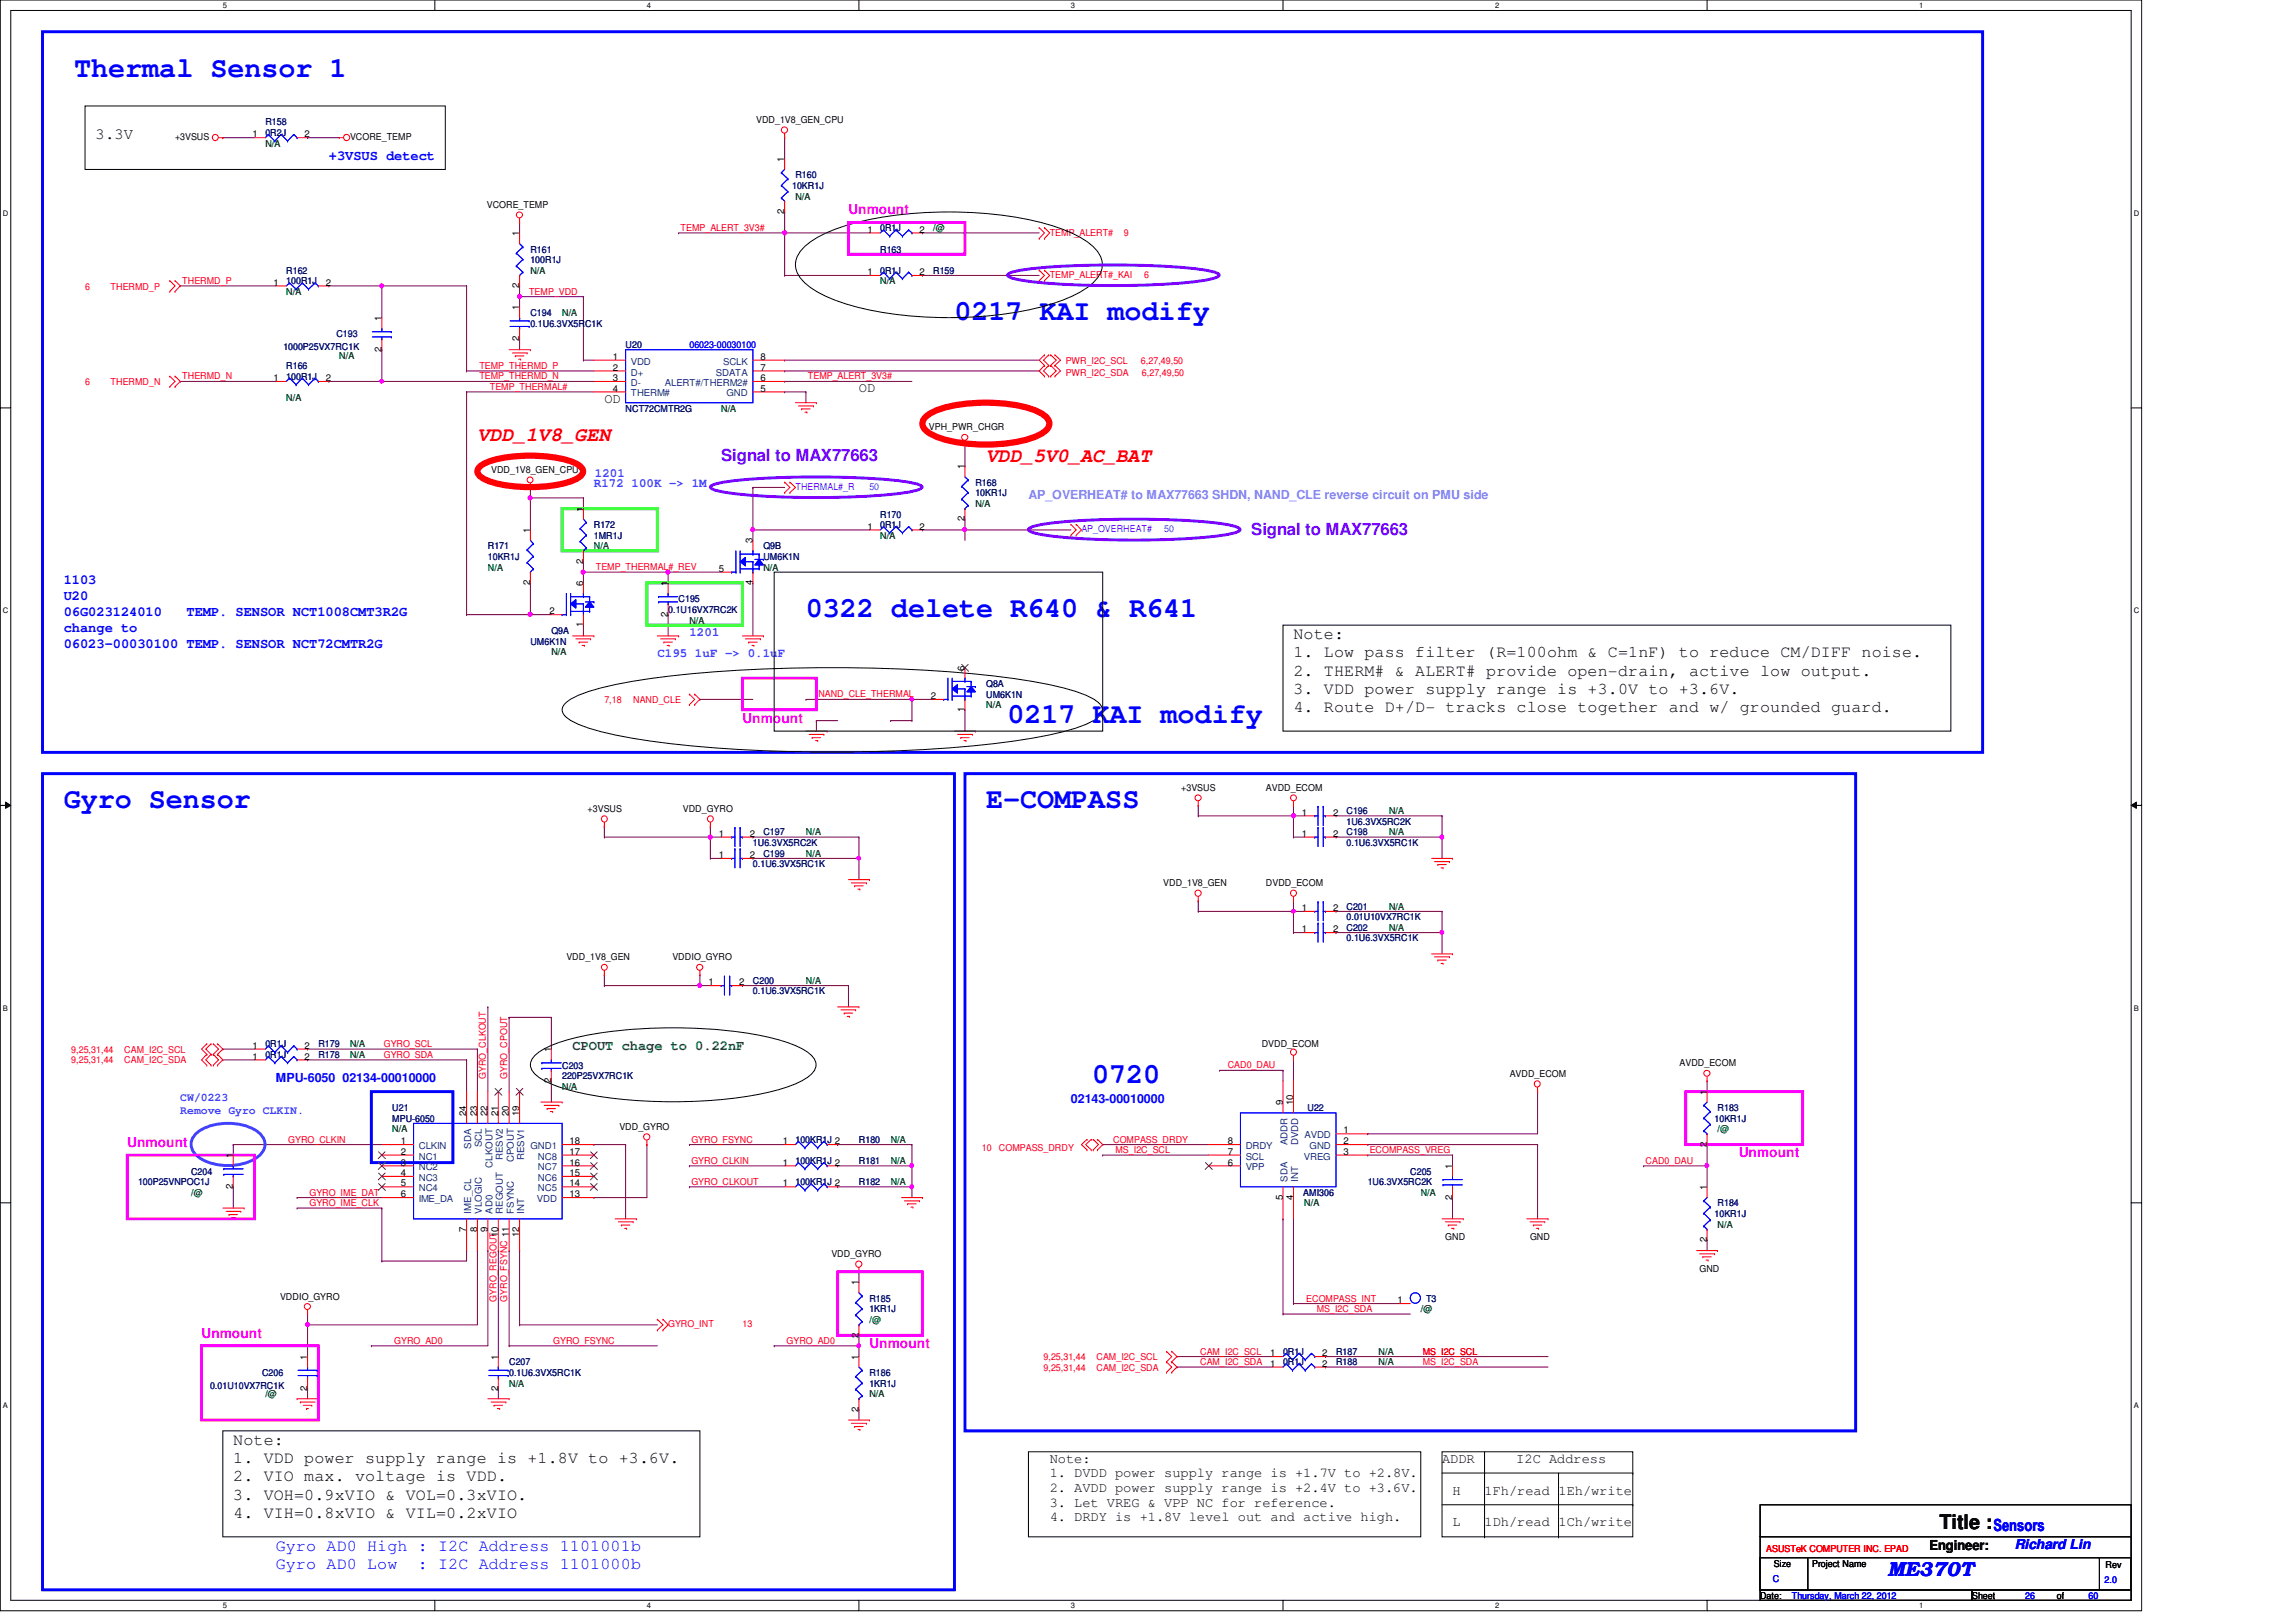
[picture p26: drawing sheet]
<svg xmlns="http://www.w3.org/2000/svg" width="297mm" height="210mm" viewBox="0 0 297 210" stroke-linecap="round" stroke-linejoin="round" font-family="sans-serif">
<defs><g id="words">
<g font-size="3.7" fill="#00f">
<text x="9.6" y="9.9">Thermal Sensor 1</text>
<text x="123.5" y="41.4">0217 KAI modify</text>
<text x="104.3" y="79.8">0322 delete R640 &amp; R641</text>
<text x="130.3" y="93.6">0217 KAI modify</text>
<text x="8.3" y="104.5">Gyro Sensor</text>
<text x="127.6" y="104.5">E-COMPASS</text>
<text x="141.3" y="140.2">0720</text>
</g>
<g font-size="2.6" fill="#f00">
<text x="61.8" y="57">VDD_1V8_GEN</text>
<text x="127.6" y="59.7">VDD_5V0_AC_BAT</text>
</g>
<text font-size="2.6" x="250.9" y="197.9">Title :</text>
<text font-size="2.6" fill="#00f" x="244.2" y="204">ME370T</text>
<g font-size="2.2" fill="#8000ff">
<text x="93.3" y="59.6">Signal to MAX77663</text>
<text x="161.9" y="69.2">Signal to MAX77663</text>
</g>
<g font-size="2.2">
<text x="167.3" y="82.7">Note:</text>
<text x="167.3" y="85">1. Low pass filter (R=100ohm &amp; C=1nF) to reduce CM/DIFF noise.</text>
<text x="167.3" y="87.4">2. THERM# &amp; ALERT# provide open-drain, active low output.</text>
<text x="167.3" y="89.8">3. VDD power supply range is +3.0V to +3.6V.</text>
<text x="167.3" y="92.2">4. Route D+/D- tracks close together and w/ grounded guard.</text>
<text x="30.2" y="186.9">Note:</text>
<text x="30.2" y="189.3">1. VDD power supply range is +1.8V to +3.6V.</text>
<text x="30.2" y="191.7">2. VIO max. voltage is VDD.</text>
<text x="30.2" y="194.1">3. VOH=0.9xVIO &amp; VOL=0.3xVIO.</text>
<text x="30.2" y="196.4">4. VIH=0.8xVIO &amp; VIL=0.2xVIO</text>
</g>
<g font-size="2.2" fill="#00f">
<text x="35.7" y="200.7">Gyro AD0 High : I2C Address 1101001b</text>
<text x="35.7" y="203">Gyro AD0 Low</text>
<text x="54.1" y="203">: I2C Address 1101000b</text>
<text x="257.9" y="198.2">Sensors</text>
</g>
<text font-size="2" x="12.4" y="18">3.3V</text>
<g font-size="1.8" fill="#00f">
<text x="42.5" y="20.7">+3VSUS detect</text>
<text x="8.3" y="75.6">1103</text>
<text x="8.3" y="77.6">U20</text>
<text x="8.3" y="79.7">06G023124010</text>
<text x="8.3" y="81.8">change to</text>
<text x="8.3" y="83.9">06023-00030100 TEMP. SENSOR NCT72CMTR2G</text>
<text x="24.1" y="79.7">TEMP. SENSOR NCT1008CMT3R2G</text>
<text x="260.6" y="200.5">Richard Lin</text>
</g>
<g font-size="1.8" fill="#f0f">
<text x="109.8" y="27.7">Unmount</text>
<text x="96.1" y="93.5">Unmount</text>
<text x="16.5" y="148.4">Unmount</text>
<text x="225" y="149.8">Unmount</text>
<text x="26.1" y="173.1">Unmount</text>
<text x="112.5" y="174.5">Unmount</text>
</g>
<g font-size="1.8">
<text x="78.2" y="52.1">OD</text>
<text x="111.1" y="50.8">OD</text>
<text x="135.8" y="189.3">Note:</text>
<text x="135.8" y="191.2">1. DVDD power supply range is +1.7V to +2.8V.</text>
<text x="186.6" y="189.3">ADDR</text>
<text x="196.2" y="189.3">I2C Address</text>
<text x="135.8" y="193.1">2. AVDD power supply range is +2.4V to +3.6V.</text>
<text x="135.8" y="195">3. Let VREG &amp; VPP NC for reference.</text>
<text x="135.8" y="196.9">4. DRDY is +1.8V level out and active high.</text>
<text x="187.9" y="197.5">L</text>
<text x="187.9" y="193.4">H</text>
<text x="192.1" y="197.5">1Dh/read</text>
<text x="192.1" y="193.4">1Fh/read</text>
<text x="201.6" y="197.5">1Ch/write</text>
<text x="201.6" y="193.4">1Eh/write</text>
<text x="249.6" y="200.5">Engineer:</text>
</g>
<text font-size="1.8" fill="#008000" x="74.1" y="135.9">CPOUT chage to 0.22nF</text>
<g font-size="1.6" fill="#0080ff">
<text x="76.8" y="63.1">R172 100K -&gt; 1M</text>
<text x="77" y="61.7">1201</text>
<text x="89.2" y="82.3">1201</text>
<text x="85" y="85">C195 1uF -&gt; 0.1uF</text>
</g>
<text font-size="1.6" fill="#8080ff" x="133.1" y="64.6">AP_OVERHEAT# to MAX77663 SHDN, NAND_CLE reverse circuit on PMU side</text>
<g font-size="1.6" fill="#00f">
<text x="35.7" y="140">MPU-6050 02134-00010000</text>
<text x="138.6" y="142.8">02143-00010000</text>
</g>
<g font-size="1.5" fill="#0080ff">
<text x="23.3" y="142.5">CW/0223</text>
<text x="23.3" y="144.2">Remove Gyro CLKIN.</text>
</g>
<g font-size="1.2">
<text x="32.7" y="17.8">1</text>
<text x="39.4" y="17.8">2</text>
<text x="97.8" y="16">VDD_1V8_GEN_CPU</text>
<text x="22.6" y="18.1">+3VSUS</text>
<text x="45.3" y="18.1">VCORE_TEMP</text>
<text x="101.5" y="21" transform="rotate(-90 101.5 21)">1</text>
<text x="63" y="26.9">VCORE_TEMP</text>
<text x="101.5" y="27.7" transform="rotate(-90 101.5 27.7)">2</text>
<text x="67.2" y="30.6" transform="rotate(-90 67.2 30.6)">1</text>
<text x="112.2" y="35.6">1</text>
<text x="112.2" y="30.1">1</text>
<text x="119" y="35.6">2</text>
<text x="119" y="30.1">2</text>
<text x="35.4" y="37">1</text>
<text x="42.2" y="37">2</text>
<text x="49.4" y="41.5" transform="rotate(-90 49.4 41.5)">1</text>
<text x="67.2" y="40.2" transform="rotate(-90 67.2 40.2)">1</text>
<text x="67.2" y="37.3" transform="rotate(-90 67.2 37.3)">2</text>
<text x="49.4" y="45.5" transform="rotate(-90 49.4 45.5)">2</text>
<text x="67.2" y="44.2" transform="rotate(-90 67.2 44.2)">2</text>
<text x="79.3" y="46.6">1</text>
<text x="79.3" y="48">2</text>
<text x="98.4" y="48">7</text>
<text x="98.4" y="46.6">8</text>
<text x="35.4" y="49.3">1</text>
<text x="42.2" y="49.3">2</text>
<text x="79.3" y="49.3">3</text>
<text x="79.3" y="50.7">4</text>
<text x="98.4" y="50.7">5</text>
<text x="98.4" y="49.3">6</text>
<text x="120.2" y="55.7">VPH_PWR_CHGR</text>
<text x="63.5" y="61.2">VDD_1V8_GEN_CPU</text>
<text x="124.8" y="60.7" transform="rotate(-90 124.8 60.7)">1</text>
<text x="68.6" y="69" transform="rotate(-90 68.6 69)">1</text>
<text x="75.4" y="66.2" transform="rotate(-90 75.4 66.2)">1</text>
<text x="97.4" y="70.3" transform="rotate(-90 97.4 70.3)">3</text>
<text x="112.2" y="68.5">1</text>
<text x="119" y="68.5">2</text>
<text x="124.8" y="67.5" transform="rotate(-90 124.8 67.5)">2</text>
<text x="68.6" y="75.7" transform="rotate(-90 68.6 75.7)">2</text>
<text x="75.4" y="75.8" transform="rotate(-90 75.4 75.8)">6</text>
<text x="75.4" y="72.9" transform="rotate(-90 75.4 72.9)">2</text>
<text x="86.4" y="75.8" transform="rotate(-90 86.4 75.8)">1</text>
<text x="93" y="74">5</text>
<text x="97.4" y="75.7" transform="rotate(-90 97.4 75.7)">4</text>
<text x="71.1" y="79.5">2</text>
<text x="75.4" y="81.2" transform="rotate(-90 75.4 81.2)">1</text>
<text x="86.4" y="79.8" transform="rotate(-90 86.4 79.8)">2</text>
<text x="124.8" y="86.8" transform="rotate(-90 124.8 86.8)">6</text>
<text x="120.4" y="90.5">2</text>
<text x="124.8" y="92.2" transform="rotate(-90 124.8 92.2)">1</text>
<text x="76" y="105.1">+3VSUS</text>
<text x="88.3" y="105.1">VDD_GYRO</text>
<text x="152.8" y="102.4">+3VSUS</text>
<text x="163.8" y="102.4">AVDD_ECOM</text>
<text x="168.4" y="105.5">1</text>
<text x="172.5" y="105.5">2</text>
<text x="93" y="108.3">1</text>
<text x="93" y="111">1</text>
<text x="97" y="108.3">2</text>
<text x="97" y="111">2</text>
<text x="168.4" y="108.3">1</text>
<text x="172.5" y="108.3">2</text>
<text x="150.5" y="114.7">VDD_1V8_GEN</text>
<text x="163.8" y="114.7">DVDD_ECOM</text>
<text x="168.4" y="117.9">1</text>
<text x="172.5" y="117.9">2</text>
<text x="73.3" y="124.3">VDD_1V8_GEN</text>
<text x="87" y="124.3">VDDIO_GYRO</text>
<text x="168.4" y="120.6">1</text>
<text x="172.5" y="120.6">2</text>
<text x="91.6" y="127.5">1</text>
<text x="95.6" y="127.5">2</text>
<text x="32.7" y="137.1">1</text>
<text x="32.7" y="135.7">1</text>
<text x="39.4" y="137.1">2</text>
<text x="39.4" y="135.7">2</text>
<text x="71.3" y="136.2" transform="rotate(-90 71.3 136.2)">1</text>
<text x="163.2" y="135.6">DVDD_ECOM</text>
<text x="71.3" y="140.2" transform="rotate(-90 71.3 140.2)">2</text>
<text x="165.9" y="143" transform="rotate(-90 165.9 143)">9</text>
<text x="167.3" y="143" transform="rotate(-90 167.3 143)">10</text>
<text x="195.3" y="139.4">AVDD_ECOM</text>
<text x="217.3" y="138">AVDD_ECOM</text>
<text x="220.8" y="141.6" transform="rotate(-90 220.8 141.6)">1</text>
<text x="30.1" y="149.9" transform="rotate(-90 30.1 149.9)">1</text>
<text x="51.9" y="148.1">1</text>
<text x="51.9" y="149.4">2</text>
<text x="60.3" y="144.4" transform="rotate(-90 60.3 144.4)">24</text>
<text x="61.7" y="144.4" transform="rotate(-90 61.7 144.4)">23</text>
<text x="63.1" y="144.4" transform="rotate(-90 63.1 144.4)">22</text>
<text x="64.4" y="144.4" transform="rotate(-90 64.4 144.4)">21</text>
<text x="65.8" y="144.4" transform="rotate(-90 65.8 144.4)">20</text>
<text x="67.2" y="144.4" transform="rotate(-90 67.2 144.4)">19</text>
<text x="73.7" y="149.4">17</text>
<text x="73.7" y="148.1">18</text>
<text x="80.1" y="146.3">VDD_GYRO</text>
<text x="101.3" y="148.1">1</text>
<text x="158.8" y="148.1">8</text>
<text x="158.8" y="149.4">7</text>
<text x="173.8" y="146.7">1</text>
<text x="173.8" y="148.1">2</text>
<text x="173.8" y="149.4">3</text>
<text x="220.8" y="148.4" transform="rotate(-90 220.8 148.4)">2</text>
<text x="30.1" y="153.9" transform="rotate(-90 30.1 153.9)">2</text>
<text x="51.9" y="150.8">3</text>
<text x="51.9" y="152.2">4</text>
<text x="51.9" y="153.5">5</text>
<text x="51.9" y="154.9">6</text>
<text x="73.7" y="154.9">13</text>
<text x="73.7" y="153.5">14</text>
<text x="73.7" y="152.2">15</text>
<text x="73.7" y="150.8">16</text>
<text x="101.3" y="150.8">1</text>
<text x="101.3" y="153.5">1</text>
<text x="158.8" y="150.8">6</text>
<text x="165.9" y="155.2" transform="rotate(-90 165.9 155.2)">5</text>
<text x="167.3" y="155.2" transform="rotate(-90 167.3 155.2)">4</text>
<text x="187.9" y="155.2" transform="rotate(-90 187.9 155.2)">2</text>
<text x="187.9" y="151.3" transform="rotate(-90 187.9 151.3)">1</text>
<text x="220.8" y="154" transform="rotate(-90 220.8 154)">1</text>
<text x="60.3" y="159.4" transform="rotate(-90 60.3 159.4)">7</text>
<text x="61.7" y="159.4" transform="rotate(-90 61.7 159.4)">8</text>
<text x="63.1" y="159.4" transform="rotate(-90 63.1 159.4)">9</text>
<text x="64.4" y="160.1" transform="rotate(-90 64.4 160.1)">10</text>
<text x="67.2" y="160.1" transform="rotate(-90 67.2 160.1)">12</text>
<text x="187" y="160.5">GND</text>
<text x="197.9" y="160.5">GND</text>
<text x="220.8" y="160.7" transform="rotate(-90 220.8 160.7)">2</text>
<text x="107.6" y="162.7">VDD_GYRO</text>
<text x="111.1" y="166.3" transform="rotate(-90 111.1 166.3)">1</text>
<text x="219.9" y="164.6">GND</text>
<text x="36.2" y="168.2">VDDIO_GYRO</text>
<text x="111.1" y="173.1" transform="rotate(-90 111.1 173.1)">2</text>
<text x="180.8" y="168.7">1</text>
<text x="39.7" y="180" transform="rotate(-90 39.7 180)">2</text>
<text x="39.7" y="175.9" transform="rotate(-90 39.7 175.9)">1</text>
<text x="64.4" y="180" transform="rotate(-90 64.4 180)">2</text>
<text x="64.4" y="175.9" transform="rotate(-90 64.4 175.9)">1</text>
<text x="111.1" y="175.9" transform="rotate(-90 111.1 175.9)">1</text>
<text x="164.3" y="175.5">1</text>
<text x="164.3" y="176.9">1</text>
<text x="171.1" y="175.5">2</text>
<text x="171.1" y="176.9">2</text>
<text x="111.1" y="182.7" transform="rotate(-90 111.1 182.7)">2</text>
<text x="229.5" y="202.7">Size</text>
<text x="234.4" y="202.7">Project Name</text>
<text x="272.4" y="202.9">Rev</text>
<text x="227.7" y="206.9">Date:</text>
<text x="255.1" y="206.9">Sheet</text>
<text x="266.1" y="206.9">of</text>
</g>
<g font-size="1.2" fill="#000080">
<text x="34.3" y="16.2">R158</text>
<text x="34.3" y="17.6">0R2J</text>
<text x="102.9" y="23.1">R160</text>
<text x="102.5" y="24.4">10KR1J</text>
<text x="113.9" y="29.9">0R1J</text>
<text x="37" y="35.4">R162</text>
<text x="68.6" y="32.7">R161</text>
<text x="68.6" y="34">100R1J</text>
<text x="113.9" y="35.4">0R1J</text>
<text x="113.9" y="32.7">R163</text>
<text x="120.7" y="35.4">R159</text>
<text x="37" y="36.8">100R1J</text>
<text x="68.6" y="40.9">C194</text>
<text x="36.7" y="45.3">1000P25VX7RC1K</text>
<text x="37" y="47.8">R166</text>
<text x="43.5" y="43.6">C193</text>
<text x="68.6" y="42.3">0.1U6.3VX5RC1K</text>
<text x="80.9" y="45">U20</text>
<text x="37" y="49.1">100R1J</text>
<text x="80.9" y="53.3">NCT72CMTR2G</text>
<text x="126.2" y="62.9">R168</text>
<text x="126.2" y="64.2">10KR1J</text>
<text x="63.1" y="71.1">R171</text>
<text x="76.8" y="68.3">R172</text>
<text x="76.8" y="69.7">1MR1J</text>
<text x="98.8" y="71.1">Q9B</text>
<text x="113.9" y="67">R170</text>
<text x="113.9" y="68.3">0R1J</text>
<text x="63.1" y="72.4">10KR1J</text>
<text x="87.8" y="77.9">C195</text>
<text x="98.8" y="72.4">UM6K1N</text>
<text x="68.6" y="83.4">UM6K1N</text>
<text x="71.3" y="82">Q9A</text>
<text x="86.4" y="79.3">0.1U16VX7RC2K</text>
<text x="127.6" y="88.9">Q8A</text>
<text x="127.6" y="90.3">UM6K1N</text>
<text x="174.2" y="105.4">C196</text>
<text x="174.2" y="106.7">1U6.3VX5RC2K</text>
<text x="97.4" y="109.5">1U6.3VX5RC2K</text>
<text x="97.4" y="112.2">0.1U6.3VX5RC1K</text>
<text x="98.8" y="108.1">C197</text>
<text x="98.8" y="110.9">C199</text>
<text x="174.2" y="108.1">C198</text>
<text x="174.2" y="109.5">0.1U6.3VX5RC1K</text>
<text x="174.2" y="117.7">C201</text>
<text x="174.2" y="119.1">0.01U10VX7RC1K</text>
<text x="174.2" y="120.4">C202</text>
<text x="174.2" y="121.8">0.1U6.3VX5RC1K</text>
<text x="97.4" y="127.3">C200</text>
<text x="97.4" y="128.7">0.1U6.3VX5RC1K</text>
<text x="34.3" y="136.9">0R1J</text>
<text x="34.3" y="135.6">0R1J</text>
<text x="41.2" y="136.9">R178</text>
<text x="41.2" y="135.6">R179</text>
<text x="50.8" y="143.8">U21</text>
<text x="72.7" y="138.3">C203</text>
<text x="72.7" y="139.7">220P25VX7RC1K</text>
<text x="169.2" y="143.8">U22</text>
<text x="222.2" y="143.8">R183</text>
<text x="50.8" y="145.2">MPU-6050</text>
<text x="102.9" y="147.9">100KR1J 2</text>
<text x="111.1" y="147.9">R180</text>
<text x="221.8" y="145.2">10KR1J</text>
<text x="17.9" y="153.4">100P25VNPOC1J</text>
<text x="24.7" y="152">C204</text>
<text x="102.9" y="150.6">100KR1J 2</text>
<text x="102.9" y="153.4">100KR1J 2</text>
<text x="111.1" y="150.6">R181</text>
<text x="111.1" y="153.4">R182</text>
<text x="168.6" y="154.7">AMI306</text>
<text x="176.9" y="153.4">1U6.3VX5RC2K</text>
<text x="182.5" y="152">C205</text>
<text x="221.8" y="157.5">10KR1J</text>
<text x="222.2" y="156.1">R184</text>
<text x="112.5" y="168.4">R185</text>
<text x="112.5" y="169.8">1KR1J</text>
<text x="184.5" y="168.4">T3</text>
<text x="27.2" y="179.7">0.01U10VX7RC1K</text>
<text x="33.9" y="178.1">C206</text>
<text x="65.9" y="176.7">C207</text>
<text x="65.9" y="178.1">0.1U6.3VX5RC1K</text>
<text x="112.5" y="178.1">R186</text>
<text x="112.5" y="179.5">1KR1J</text>
<text x="166" y="175.3">0R1J</text>
<text x="166" y="176.7">0R1J</text>
<text x="172.8" y="175.3">R187</text>
<text x="172.8" y="176.7">R188</text>
</g>
<g font-size="1.2" fill="#008000">
<text x="34.3" y="19">N/A</text>
<text x="102.9" y="25.8">N/A</text>
<text x="120.7" y="29.9">/@</text>
<text x="68.6" y="35.4">N/A</text>
<text x="37" y="38.1">N/A</text>
<text x="72.7" y="40.9">N/A</text>
<text x="113.9" y="36.8">N/A</text>
<text x="43.9" y="46.4">N/A</text>
<text x="37" y="51.9">N/A</text>
<text x="93.3" y="53.3">N/A</text>
<text x="126.2" y="65.6">N/A</text>
<text x="76.8" y="71.1">N/A</text>
<text x="113.9" y="69.7">N/A</text>
<text x="63.1" y="73.8">N/A</text>
<text x="98.8" y="73.8">N/A</text>
<text x="89.2" y="80.7">N/A</text>
<text x="71.3" y="84.8">N/A</text>
<text x="127.6" y="91.7">N/A</text>
<text x="179.7" y="105.4">N/A</text>
<text x="104.3" y="108.1">N/A</text>
<text x="104.3" y="110.9">N/A</text>
<text x="179.7" y="108.1">N/A</text>
<text x="179.7" y="117.7">N/A</text>
<text x="179.7" y="120.4">N/A</text>
<text x="104.3" y="127.3">N/A</text>
<text x="45.3" y="136.9">N/A</text>
<text x="45.3" y="135.6">N/A</text>
<text x="72.7" y="141">N/A</text>
<text x="50.8" y="146.5">N/A</text>
<text x="115.2" y="147.9">N/A</text>
<text x="222.2" y="146.5">/@</text>
<text x="24.7" y="154.7">/@</text>
<text x="115.2" y="150.6">N/A</text>
<text x="115.2" y="153.4">N/A</text>
<text x="183.8" y="154.7">N/A</text>
<text x="168.7" y="156.1">N/A</text>
<text x="222.2" y="158.9">N/A</text>
<text x="112.5" y="171.2">/@</text>
<text x="183.8" y="169.8">/@</text>
<text x="65.9" y="179.5">N/A</text>
<text x="178.3" y="175.3">N/A</text>
<text x="178.3" y="176.7">N/A</text>
<text x="34.3" y="180.8">/@</text>
<text x="112.5" y="180.8">N/A</text>
</g>
<g font-size="1.2" fill="#f00">
<text x="88" y="29.9">TEMP_ALERT_3V3#</text>
<text x="135.8" y="30.5">TEMP_ALERT#</text>
<text x="135.8" y="36">TEMP_ALERT#_KAI</text>
<text x="145.4" y="30.5">9</text>
<text x="148" y="36">6</text>
<text x="11" y="37.5">6</text>
<text x="14.3" y="37.5">THERMD_P</text>
<text x="23.6" y="36.7">THERMD_P</text>
<text x="68.4" y="38.1">TEMP_VDD</text>
<text x="62" y="47.8">TEMP_THERMD_P</text>
<text x="137.9" y="47.1">PWR_I2C_SCL</text>
<text x="147.6" y="47.1">6,27,49,50</text>
<text x="11" y="49.8">6</text>
<text x="14.3" y="49.8">THERMD_N</text>
<text x="23.6" y="49.1">THERMD_N</text>
<text x="62" y="49.1">TEMP_THERMD_N</text>
<text x="63.4" y="50.5">TEMP_THERMAL#</text>
<text x="104.5" y="49.1">TEMP_ALERT_3V3#</text>
<text x="137.9" y="48.6">PWR_I2C_SDA</text>
<text x="147.7" y="48.6">6,27,49,50</text>
<text x="77.1" y="73.8">TEMP_THERMAL#_REV</text>
<text x="78.2" y="91">7,18</text>
<text x="81.9" y="91">NAND_CLE</text>
<text x="105.9" y="90.3">NAND_CLE_THERMAL</text>
<text x="9.2" y="136.2">9,25,31,44</text>
<text x="9.2" y="137.6">9,25,31,44</text>
<text x="16.1" y="136.2">CAM_I2C_SCL</text>
<text x="16.1" y="137.6">CAM_I2C_SDA</text>
<text x="49.7" y="135.5">GYRO_SCL</text>
<text x="49.7" y="136.9">GYRO_SDA</text>
<text x="62.9" y="139.6" transform="rotate(-90 62.9 139.6)">GYRO_CLKOUT</text>
<text x="65.6" y="139.6" transform="rotate(-90 65.6 139.6)">GYRO_CPOUT</text>
<text x="158.8" y="138.3">CAD0_DAU</text>
<text x="37.3" y="147.9">GYRO_CLKIN</text>
<text x="89.4" y="147.9">GYRO_FSYNC</text>
<text x="127" y="149">10</text>
<text x="129.2" y="149">COMPASS_DRDY</text>
<text x="144" y="147.9">COMPASS_DRDY</text>
<text x="144.3" y="149.2">MS_I2C_SCL</text>
<text x="177.2" y="149.2">ECOMPASS_VREG</text>
<text x="40" y="154.7">GYRO_IME_DAT</text>
<text x="89.4" y="153.3">GYRO_CLKOUT</text>
<text x="89.4" y="150.6">GYRO_CLKIN</text>
<text x="212.9" y="150.6">CAD0_DAU</text>
<text x="40" y="156.1">GYRO_IME_CLK</text>
<text x="51" y="173.9">GYRO_AD0</text>
<text x="64.2" y="168.4" transform="rotate(-90 64.2 168.4)">GYRO_REGOUT</text>
<text x="65.6" y="168.4" transform="rotate(-90 65.6 168.4)">GYRO_FSYNC 11</text>
<text x="71.6" y="173.9">GYRO_FSYNC</text>
<text x="86.4" y="171.7">GYRO_INT</text>
<text x="96.1" y="171.7">13</text>
<text x="101.8" y="173.9">GYRO_AD0</text>
<text x="169" y="168.4">ECOMPASS_INT</text>
<text x="170.3" y="169.8">MS_I2C_SDA</text>
<text x="135" y="176">9,25,31,44</text>
<text x="135" y="177.4">9,25,31,44</text>
<text x="141.9" y="176">CAM_I2C_SCL</text>
<text x="141.9" y="177.4">CAM_I2C_SDA</text>
<text x="155.3" y="176.7">CAM_I2C_SDA</text>
<text x="155.3" y="175.3">CAM_I2C_SCL</text>
<text x="184.1" y="175.3">MS_I2C_SCL</text>
<text x="184.1" y="176.7">MS_I2C_SDA</text>
<text x="228.5" y="200.8">ASUSTeK COMPUTER INC. EPAD</text>
</g>
<g font-size="1.2" fill="#004080">
<text x="81.6" y="47.2">VDD</text>
<text x="93.6" y="47.2">SCLK</text>
<text x="81.6" y="48.6">D+</text>
<text x="81.6" y="50">D-</text>
<text x="81.6" y="51.3">THERM#</text>
<text x="86" y="50">ALERT#/THERM2#</text>
<text x="92.6" y="48.6">SDATA</text>
<text x="94" y="51.3">GND</text>
<text x="54.2" y="148.7">CLKIN</text>
<text x="61" y="148.6" transform="rotate(-90 61 148.6)">SDA</text>
<text x="62.4" y="148.5" transform="rotate(-90 62.4 148.5)">SCL</text>
<text x="68.6" y="148.7">GND1</text>
<text x="161.2" y="148.7">DRDY</text>
<text x="166.6" y="148.2" transform="rotate(-90 166.6 148.2)">ADDR</text>
<text x="167.9" y="148.2" transform="rotate(-90 167.9 148.2)">DVDD</text>
<text x="168.8" y="147.3">AVDD</text>
<text x="169.4" y="148.7">GND</text>
<text x="54.2" y="150.1">NC1</text>
<text x="54.2" y="151.5">NC2</text>
<text x="54.2" y="152.8">NC3</text>
<text x="54.2" y="154.2">NC4</text>
<text x="54.2" y="155.6">IME_DA</text>
<text x="63.7" y="151.1" transform="rotate(-90 63.7 151.1)">CLKOUT</text>
<text x="65.1" y="150.2" transform="rotate(-90 65.1 150.2)">RESV2</text>
<text x="66.5" y="150.4" transform="rotate(-90 66.5 150.4)">CPOUT</text>
<text x="67.8" y="150.2" transform="rotate(-90 67.8 150.2)">RESV1</text>
<text x="69.5" y="155.6">VDD</text>
<text x="69.6" y="154.2">NC5</text>
<text x="69.6" y="152.8">NC6</text>
<text x="69.6" y="151.5">NC7</text>
<text x="69.6" y="150.1">NC8</text>
<text x="161.2" y="150.1">SCL</text>
<text x="161.2" y="151.5">VPP</text>
<text x="166.6" y="152.9" transform="rotate(-90 166.6 152.9)">SDA</text>
<text x="167.9" y="152.9" transform="rotate(-90 167.9 152.9)">INT</text>
<text x="168.7" y="150.1">VREG</text>
<text x="61" y="157.1" transform="rotate(-90 61 157.1)">IME_CL</text>
<text x="62.4" y="157.1" transform="rotate(-90 62.4 157.1)">VLOGIC</text>
<text x="63.7" y="157.1" transform="rotate(-90 63.7 157.1)">AD0</text>
<text x="65.1" y="157.1" transform="rotate(-90 65.1 157.1)">REGOUT</text>
<text x="66.5" y="157.1" transform="rotate(-90 66.5 157.1)">FSYNC</text>
<text x="67.8" y="157.1" transform="rotate(-90 67.8 157.1)">INT</text>
</g>
<g font-size="1.2" fill="#00f">
<text x="89.2" y="45">06023-00030100</text>
<text x="229.4" y="204.7">C</text>
<text x="231.8" y="206.9">Thursday, March 22, 2012</text>
<text x="262" y="206.9">26</text>
<text x="270.2" y="206.9">60</text>
<text x="272.3" y="204.8">2.0</text>
</g>
<g font-size="1.2" fill="#8000ff">
<text x="102.9" y="63.4">THERMAL#_R</text>
<text x="112.5" y="63.4">50</text>
<text x="139.9" y="68.9">AP_OVERHEAT#</text>
<text x="150.6" y="68.9">50</text>
</g>
<g font-size="1">
<text x="28.8" y="1">5</text>
<text x="83.7" y="1">4</text>
<text x="138.6" y="1">3</text>
<text x="193.4" y="1">2</text>
<text x="248.3" y="1">1</text>
<text x=".4" y="27.9">D</text>
<text x="276.1" y="27.9">D</text>
<text x=".4" y="79.4">C</text>
<text x="276.1" y="79.4">C</text>
<text x=".4" y="130.8">B</text>
<text x="276.1" y="130.8">B</text>
<text x=".4" y="182.2">A</text>
<text x="276.1" y="182.2">A</text>
<text x="28.8" y="208.1">5</text>
<text x="83.7" y="208.1">4</text>
<text x="138.6" y="208.1">3</text>
<text x="193.4" y="208.1">2</text>
<text x="248.3" y="208.1">1</text>
</g>
</g></defs>
<path d="M0 0h277.1v208.4h-277.1zM1.4 1.4h274.3v205.7h-274.3z" fill="none" stroke="#000" stroke-width=".13"/>
<g fill="#fff">
<path d="M28.8 .1h.6v1.1h-.6z"/>
<path d="M28.8 207.2h.6v1.1h-.6z"/>
</g>
<path d="M56.3 0v1.4M56.3 207.1v1.3" fill="none" stroke="#000" stroke-width=".13"/>
<g fill="#fff">
<path d="M83.7 .1h.5v1.1h-.5z"/>
<path d="M83.7 207.2h.5v1.1h-.5z"/>
</g>
<path d="M111.1 0v1.4M111.1 207.1v1.3" fill="none" stroke="#000" stroke-width=".13"/>
<g fill="#fff">
<path d="M138.6 .1h.5v1.1h-.5z"/>
<path d="M138.6 207.2h.5v1.1h-.5z"/>
</g>
<path d="M166 0v1.4M166 207.1v1.3" fill="none" stroke="#000" stroke-width=".13"/>
<g fill="#fff">
<path d="M193.4 .1h.6v1.1h-.6z"/>
<path d="M193.4 207.2h.6v1.1h-.6z"/>
</g>
<path d="M220.8 0v1.4M220.8 207.1v1.3" fill="none" stroke="#000" stroke-width=".13"/>
<g fill="#fff">
<path d="M248.3 .1h.5v1.1h-.5z"/>
<path d="M248.3 207.2h.5v1.1h-.5z"/>
<path d="M.4 27.1h.7v1.1h-.7z"/>
<path d="M276.1 27.1h.7v1.1h-.7z"/>
<path d="M.4 78.5h.7v1.1h-.7z"/>
<path d="M276.1 78.5h.7v1.1h-.7z"/>
</g>
<path d="M0 52.8h1.4M275.7 52.8h1.4" fill="none" stroke="#000" stroke-width=".13"/>
<g fill="#fff">
<path d="M.4 129.9h.6v1.1h-.6z"/>
<path d="M276.1 129.9h.6v1.1h-.6z"/>
</g>
<path d="M0 104.2h1.4M.7 103.8l.7 .4-.7 .4zM275.7 104.2l.7-.4v.8zM275.7 104.2h1.4" fill="none" stroke="#000" stroke-width=".13"/>
<path d="M.7 103.8l.7 .4-.7 .4zM275.7 104.2l.7-.4v.8z" fill="#000"/>
<g fill="#fff">
<path d="M.4 181.4h.6v1.1h-.6z"/>
<path d="M276.1 181.4h.6v1.1h-.6z"/>
</g>
<path d="M0 155.7h1.4M275.7 155.7h1.4" fill="none" stroke="#000" stroke-width=".13"/>
<g fill="none" stroke="#800040" stroke-width=".13">
<path d="M60.4 50.7h.1M60.4 50.7v28.8M60.4 50.7h16.4M60.4 79.5h.1M68.6 75.4h.1M68.6 75.4v4.1h-8.2M75.5 74h.1M75.5 74v1.4M186.6 120.7h.1M186.6 120.7v2.7M176.9 149.5h.1M176.9 149.5h11"/>
<path d="M187.9 149.5h.1M187.9 149.5v1.4M67.2 171.4h.1M67.2 171.4h17.8M152.3 176.9h.1M152.3 176.9h12.3M171.5 175.6h.1M171.5 176.9h.1M171.5 176.9h28.8M171.5 175.6h28.8"/>
</g>
<circle cx="68.6" cy="79.5" r=".26" fill="#f0f"/>
<circle cx="68.6" cy="79.5" r=".26" fill="none" stroke="#f0f" stroke-width=".13"/>
<path d="M212.6 150.9h.1M212.6 150.9h8.2" fill="none" stroke="#800040" stroke-width=".13"/>
<path d="M220.7 150.6h.1l.2 .1v.3l-.2 .1-.1-.1z" fill-rule="evenodd" fill="#f0f"/>
<path d="M220.7 150.6h.1l.2 .1v.3l-.2 .1-.1-.1z" fill="none" stroke="#f0f" stroke-width=".13"/>
<g fill="none" stroke="#800040" stroke-width=".13">
<path d="M42.5 37h.1M42.5 37h6.9M42.5 49.4h.1M42.5 49.4h6.9M68.6 64.4h.1M68.6 64.4v4.2M78.2 127.6h.1M78.2 127.6h12.3M157.8 138.5h.1M157.8 138.5h8.2M166 138.5h.1M166 138.5v1.4"/>
<path d="M167.3 137.2h.1M167.3 137.2v2.7M220.8 139.9h.1M220.8 139.9v1.4M142.7 149.5h.1M142.7 149.5h13.7M166 157.7h.1M166 157.7v12.4M167.3 157.7h.1M167.3 157.7v11M176.9 146.7h.1M176.9 148.1h.1"/>
<path d="M176.9 148.1h22M198.9 141.3h.1M198.9 148.1h.1M198.9 141.3v5.4h-22M198.9 148.1v9.6M220.8 148.1h.1M220.8 150.9h.1M220.8 148.1v5.5M39.8 171.4h.1M61.8 161.8h.1M61.8 161.8v9.6h-22M65.9 161.8h.1"/>
<path d="M65.9 161.8v12.4M111.1 172.8h.1M111.1 172.8v1.4M152.3 175.6h.1M152.3 175.6h12.3M166 170.1h.1M166 170.1h16.5M167.3 168.7h.1M167.3 168.7h13.8M220.8 160.4h.1M220.8 160.4v1.4"/>
</g>
<circle cx="39.8" cy="171.4" r=".26" fill="#f0f"/>
<circle cx="39.8" cy="171.4" r=".26" fill="none" stroke="#f0f" stroke-width=".13"/>
<path d="M39.8 171.4h.1M39.8 171.4v4.2M67.2 161.8h.1M67.2 161.8v9.6M100.2 174.2h.1M100.2 174.2h10.9" fill="none" stroke="#800040" stroke-width=".13"/>
<path d="M110.9 174l.2-.1 .2 .1v.3l-.2 .1-.2-.1z" fill-rule="evenodd" fill="#f0f"/>
<path d="M110.9 174l.2-.1 .2 .1v.3l-.2 .1-.2-.1z" fill="none" stroke="#f0f" stroke-width=".13"/>
<g fill="none" stroke="#800040" stroke-width=".13">
<path d="M39.8 17.8h.1M39.8 17.8h4.1M101.5 46.6h.1M101.5 46.6h32.9M97.4 68.6h.1M97.4 68.6v1.3M30.2 148.1h.1M30.2 153.6h.1M30.2 148.1v1.4M30.2 153.6v2.7M30.2 148.1h19.2M76.8 148.1h.1"/>
<path d="M76.8 155h.1M76.8 148.1h4.1M80.9 148.1h.1M80.9 148.1v9.6M83.7 148.1h.1M83.7 148.1v6.9h-6.9M108.4 150.9h.1M108.4 150.9h9.6M39.8 179.7h.1M39.8 170.1h.1M39.8 170.1v1.3M39.8 179.7v1.3"/>
<path d="M49.4 163.2h.1M60.4 161.8h.1M60.4 161.8v1.4h-11M63.1 161.8h.1M63.1 161.8v12.4M64.5 161.8h.1M64.5 179.7h.1M64.5 161.8v13.8M64.5 179.7v1.3M111.1 174.2h.1M111.1 164.6h.1M111.1 164.6v1.3"/>
<path d="M111.1 174.2v1.4M111.1 182.4h.1M111.1 182.4v1.4"/>
</g>
<path d="M117.8 150.6h.1l.3 .1-.1 .3-.2 .1-.1-.1z" fill-rule="evenodd" fill="#f0f"/>
<path d="M117.8 150.6h.1l.3 .1-.1 .3-.2 .1-.1-.1z" fill="none" stroke="#f0f" stroke-width=".13"/>
<path d="M167.3 108.3h.1M167.3 108.3h1.4M172.8 108.3h.1M172.8 108.3h13.8M186.6 105.6h.1M186.6 108.3h.1M186.6 105.6v5.5M118 148.1h.1M118 148.1v2.8" fill="none" stroke="#800040" stroke-width=".13"/>
<path d="M186.4 108.1h.1l.2 .1v.3l-.2 .1-.1-.1z" fill-rule="evenodd" fill="#f0f"/>
<path d="M186.4 108.1h.1l.2 .1v.3l-.2 .1-.1-.1z" fill="none" stroke="#f0f" stroke-width=".13"/>
<path d="M155 105.6h.1M155 104.2h.1M155 105.6h12.3M155 104.2v1.4M167.3 104.2h.1M167.3 105.6h.1M167.3 104.2v4.1M172.8 105.6h.1M172.8 105.6h13.8" fill="none" stroke="#800040" stroke-width=".13"/>
<circle cx="167.3" cy="105.6" r=".26" fill="#f0f"/>
<circle cx="167.3" cy="105.6" r=".26" fill="none" stroke="#f0f" stroke-width=".13"/>
<path d="M28.8 17.8h.1M28.8 17.8h4.1M68.6 79.5h.1M68.6 79.5h2.7M86.4 74h.1M86.4 74v1.4M167.3 105.6h.1M167.3 105.6h1.4M89.2 153.6h.1M89.2 153.6h12.3M187.9 155h.1M187.9 155v2.7" fill="none" stroke="#800040" stroke-width=".13"/>
<circle cx="86.4" cy="74" r=".26" fill="#f0f"/>
<circle cx="86.4" cy="74" r=".26" fill="none" stroke="#f0f" stroke-width=".13"/>
<path d="M101.5 48h.1M101.5 48h32.9M75.5 74h.1M75.5 74h10.9M86.4 79.5h.1M86.4 79.5v2.8M167.3 117.9h.1M167.3 117.9h1.4M38.4 155h.1M38.4 155h11" fill="none" stroke="#800040" stroke-width=".13"/>
<circle cx="167.3" cy="117.9" r=".25" fill="#f0f"/>
<circle cx="167.3" cy="117.9" r=".25" fill="none" stroke="#f0f" stroke-width=".13"/>
<g fill="none" stroke="#800040" stroke-width=".13">
<path d="M68.6 64.4h.1M68.6 64.4h6.9M155 117.9h.1M155 117.9h12.3M167.3 117.9h.1M167.3 117.9v2.8M167.3 120.7h.1M167.3 120.7h1.4M38.4 156.3h.1M38.4 156.3h11M89.2 150.9h.1M89.2 148.1h.1"/>
<path d="M89.2 150.9h12.3M89.2 148.1h12.3M65.9 174.2h.1M65.9 174.2h19.1"/>
</g>
<circle cx="68.6" cy="64.4" r=".26" fill="#f0f"/>
<circle cx="68.6" cy="64.4" r=".26" fill="none" stroke="#f0f" stroke-width=".13"/>
<path d="M87.8 30.1h.1M87.8 30.1h13.7M68.6 63.1h.1M68.6 63.1v1.3M75.5 80.9h.1M75.5 80.9v1.4M108.4 153.6h.1M118 150.9h.1M118 150.9v2.7h-9.6" fill="none" stroke="#800040" stroke-width=".13"/>
<circle cx="101.5" cy="30.1" r=".26" fill="#f0f"/>
<circle cx="101.5" cy="30.1" r=".26" fill="none" stroke="#f0f" stroke-width=".13"/>
<g fill="none" stroke="#800040" stroke-width=".13">
<path d="M101.5 17.8h.1M101.5 17.8v2.8M101.5 27.4h.1M101.5 30.1h.1M101.5 27.4v2.7M101.5 30.1h11M119.3 30.1h.1M119.3 30.1h15.1M91.9 111.1h.1M91.9 111.1h1.4M97.4 111.1h.1M97.4 111.1h13.7"/>
<path d="M111.1 108.3h.1M111.1 111.1h.1M111.1 108.3v5.5M167.3 116.6h.1M167.3 116.6v1.3M28.8 135.8h.1M28.8 137.2h.1M28.8 135.8h4.1M28.8 137.2h4.1M39.8 135.8h.1M39.8 137.2h.1M39.8 135.8h22"/>
<path d="M39.8 137.2h20.6M60.4 137.2h.1M60.4 137.2v4.1M61.8 135.8h.1M61.8 135.8v5.5M63.1 130.3h.1M63.1 130.3v11M65.9 131.7h.1M65.9 131.7v9.6M65.9 131.7h5.4M71.3 131.7h.1M71.3 139.9h.1"/>
<path d="M71.3 131.7v4.1M71.3 139.9v2.7"/>
</g>
<path d="M110.9 110.9h.4v.1v.2l-.2 .1-.2-.1z" fill-rule="evenodd" fill="#f0f"/>
<path d="M110.9 110.9h.4v.1v.2l-.2 .1-.2-.1z" fill="none" stroke="#f0f" stroke-width=".13"/>
<path d="M91.9 107h.1M91.9 108.3h.1M91.9 107v4.1M97.4 108.3h.1M97.4 108.3h13.7M96.1 127.6h.1M96.1 127.6h13.7M109.8 127.6h.1M109.8 127.6v2.7M49.4 156.3h.1M49.4 156.3v6.9" fill="none" stroke="#800040" stroke-width=".13"/>
<circle cx="91.9" cy="108.3" r=".26" fill="#f0f"/>
<circle cx="91.9" cy="108.3" r=".26" fill="none" stroke="#f0f" stroke-width=".13"/>
<path d="M91.9 108.3h.1M91.9 108.3h1.4M90.5 126.2h.1M90.5 126.2v1.4" fill="none" stroke="#800040" stroke-width=".13"/>
<path d="M90.4 127.3h.1l.2 .1v.3l-.2 .1-.1-.1z" fill-rule="evenodd" fill="#f0f"/>
<path d="M90.4 127.3h.1l.2 .1v.3l-.2 .1-.1-.1z" fill="none" stroke="#f0f" stroke-width=".13"/>
<g fill="none" stroke="#800040" stroke-width=".13">
<path d="M23.3 37h.1M23.3 37h12.4M49.4 37h.1M49.4 37h11M23.3 49.4h.1M23.3 49.4h12.4M86.4 74h.1M86.4 74h6.9M78.2 107h.1M78.2 107v1.3M172.8 117.9h.1M172.8 117.9h13.8"/>
<path d="M78.2 126.2h.1M78.2 126.2v1.4M90.5 127.6h.1M90.5 127.6h1.4M142.7 148.1h.1M142.7 148.1h13.7M48 174.2h.1M48 174.2h15.1"/>
</g>
<path d="M49.2 36.8l.2-.1 .2 .2-.1 .3-.1 .1-.2-.1z" fill-rule="evenodd" fill="#f0f"/>
<path d="M49.2 36.8l.2-.1 .2 .2-.1 .3-.1 .1-.2-.1z" fill="none" stroke="#f0f" stroke-width=".13"/>
<path d="M60.4 37h.1M60.4 37v11M49.4 49.4h.1M49.4 49.4h27.4M60.4 48h.1M60.4 48h16.4M75.5 64.4h.1M75.5 64.4v1.4M78.2 108.3h.1M78.2 108.3h13.7" fill="none" stroke="#800040" stroke-width=".13"/>
<path d="M49.2 49.2h.3l.1 .1-.1 .2-.1 .1-.2-.1z" fill-rule="evenodd" fill="#f0f"/>
<path d="M49.2 49.2h.3l.1 .1-.1 .2-.1 .1-.2-.1z" fill="none" stroke="#f0f" stroke-width=".13"/>
<g fill="none" stroke="#800040" stroke-width=".13">
<path d="M49.4 37h.1M49.4 37v4.1M67.2 28.8h.1M67.2 28.8v1.3M49.4 45.3h.1M49.4 45.3v4.1M101.5 49.4h.1M101.5 50.7h.1M101.5 49.4h16.5M101.5 50.7h2.8M104.3 50.7h.1M104.3 50.7v1.4"/>
<path d="M97.4 75.4h.1M97.4 75.4v6.9M118 153.6h.1M118 153.6v1.4"/>
</g>
<path d="M117.8 153.4l.1-.1 .3 .1-.1 .4h-.2h-.1z" fill-rule="evenodd" fill="#f0f"/>
<path d="M117.8 153.4l.1-.1 .3 .1-.1 .4h-.2h-.1z" fill="none" stroke="#f0f" stroke-width=".13"/>
<path d="M67.2 38.4h.1M67.2 38.4v1.4M67.2 43.9h.1M67.2 43.9v1.4M108.4 148.1h.1M108.4 148.1h9.6" fill="none" stroke="#800040" stroke-width=".13"/>
<circle cx="67.2" cy="38.4" r=".26" fill="#f0f"/>
<circle cx="67.2" cy="38.4" r=".26" fill="none" stroke="#f0f" stroke-width=".13"/>
<g fill="none" stroke="#800040" stroke-width=".13">
<path d="M67.2 38.4h.1M67.2 37h.1M67.2 38.4h8.3M67.2 37v1.4M75.5 38.4h.1M75.5 38.4v8.2M75.5 46.6h.1M75.5 46.6h1.3M155 116.6h.1M155 116.6v1.3M186.6 117.9h.1M186.6 117.9v2.8h-13.8"/>
<path d="M172.8 120.7h.1"/>
</g>
<path d="M186.4 120.5l.1-.1 .2 .1v.3l-.2 .1-.1-.1z" fill-rule="evenodd" fill="#f0f"/>
<path d="M186.4 120.5l.1-.1 .2 .1v.3l-.2 .1-.1-.1z" fill="none" stroke="#f0f" stroke-width=".13"/>
<path d="M124.8 68.6h.1M124.8 68.6h13.8" fill="none" stroke="#800040" stroke-width=".13"/>
<path d="M124.6 68.3h.2l.2 .1v.3l-.2 .1-.2-.1z" fill-rule="evenodd" fill="#f0f"/>
<path d="M124.6 68.3h.2l.2 .1v.3l-.2 .1-.2-.1z" fill="none" stroke="#f0f" stroke-width=".13"/>
<path d="M101.5 35.6h.1M101.5 30.1h.1M101.5 35.6h11M101.5 30.1v5.5M119.3 35.6h.1M119.3 35.6h15.1M75.5 72.7h.1M75.5 72.7v1.3" fill="none" stroke="#800040" stroke-width=".13"/>
<circle cx="75.4" cy="74" r=".26" fill="#f0f"/>
<circle cx="75.4" cy="74" r=".26" fill="none" stroke="#f0f" stroke-width=".13"/>
<path d="M97.4 68.6h.1M97.4 68.6h15.1" fill="none" stroke="#800040" stroke-width=".13"/>
<path d="M97.2 68.3h.2l.2 .1-.1 .3-.1 .1-.2-.1z" fill-rule="evenodd" fill="#f0f"/>
<path d="M97.2 68.3h.2l.2 .1-.1 .3-.1 .1-.2-.1z" fill="none" stroke="#f0f" stroke-width=".13"/>
<path d="M124.8 68.6h.1M124.8 68.6v1.3M90.5 90.5h.1M90.5 90.5h6.9M124.8 91.9h.1M124.8 91.9v2.7" fill="none" stroke="#800040" stroke-width=".13"/>
<path d="M124.6 68.3h.2l.2 .1v.3l-.2 .1-.2-.1z" fill-rule="evenodd" fill="#f0f"/>
<path d="M124.6 68.3h.2l.2 .1v.3l-.2 .1-.2-.1z" fill="none" stroke="#f0f" stroke-width=".13"/>
<path d="M124.8 57.6v2.7M119.3 68.6h.1M124.8 60.3h.1M124.8 67.2h.1M124.8 67.2v1.4h-5.5M118 90.5h.1M118 90.5h2.7" fill="none" stroke="#800040" stroke-width=".13"/>
<path d="M117.8 90.3h.3l.1 .2-.1 .1-.2 .1-.1-.1z" fill-rule="evenodd" fill="#f0f"/>
<path d="M117.8 90.3h.3l.1 .2-.1 .1-.2 .1-.1-.1z" fill="none" stroke="#f0f" stroke-width=".13"/>
<path d="M97.4 63.1h.1M97.4 63.1v5.5M97.4 63.1h4.1M104.3 90.5h.1M104.3 90.5h13.7v2.8M105.6 93.3h.1M105.6 93.3h2.8M105.6 93.3v1.3M115.2 93.3h.1M115.2 93.3h2.8M118 93.3h.1" fill="none" stroke="#800040" stroke-width=".13"/>
<g fill="none" stroke="#f00" stroke-width=".13">
<path d="M28.3 17.8h.5M28.8 17.8h.1M43.9 17.8h.1M43.9 17.8h.5M101.5 17.8h.1M101.5 17.3v.5M22 37.7h.1M22 36.3h.1M22 36.3l.6 .7-.6 .7M22.6 36.3h.1M22.6 37.7h.1M22.6 36.3l.7 .7-.7 .7"/>
<path d="M67.2 28.8h.1M67.2 28.2v.6M134.4 30.9h.1M134.4 29.5h.1M134.4 36.3h.1M134.4 35h.1M134.4 29.5l.7 .6-.7 .8M134.4 35l.7 .6-.7 .7M135.1 30.9h.1M135.1 29.5h.1M135.1 36.3h.1M135.1 35h.1"/>
<path d="M135.1 29.5l.7 .6-.7 .8M135.1 35l.7 .6-.7 .7M22 50h.1M22 48.7h.1M22 48.7l.6 .7-.6 .6M22.6 48.7h.1M22.6 50h.1M22.6 48.7l.7 .7-.7 .6M65.9 45.3h2.7M66.3 45.7h1.9M66.7 46.1h.1M66.7 46.1h1.1"/>
<path d="M67.1 46.5h.2M67.3 46.5h.1M68.2 45.7h.1M68.6 45.3h.1M102.9 52.1h2.7M103.3 52.5h1.9M103.7 52.9h.1M103.7 52.9h1.1M104.1 53.3h.3M104.4 53.3h.1M105.2 52.5h.1M105.6 52.1h.1"/>
<path d="M124.8 57.6h.1M124.8 57v.6M135.1 47.3h.1M135.1 45.9h.1M135.1 48.7h.1M135.1 45.9l-.7 .7 .7 .7M135.1 47.3l-.7 .7 .7 .7M135.7 45.9h.1M135.7 47.3h.1M135.7 48.7h.1M135.7 45.9l-.7 .7 .7 .7M135.7 47.3l-.7 .7 .7 .7"/>
<path d="M135.9 45.9h.1M135.9 47.3h.1M135.9 48.7h.1M135.9 45.9l.7 .7-.7 .7M135.9 47.3l.7 .7-.7 .7M136.5 47.3h.1M136.5 45.9h.1M136.5 48.7h.1M136.5 45.9l.7 .7-.7 .7M136.5 47.3l.7 .7-.7 .7M68.6 63.1h.1M68.6 62.5v.6"/>
<path d="M101.5 63.8h.1M101.5 62.4h.1M101.5 62.4l.7 .7-.7 .7M102.2 63.8h.1M102.2 62.4h.1M102.2 62.4l.7 .7-.7 .7M124.8 60.3v1.4M124.8 65.8v1.4M138.6 69.3h.1M138.6 67.9h.1M138.6 67.9l.6 .7-.6 .7M139.2 69.3h.1"/>
<path d="M139.2 67.9h.1M139.2 67.9l.7 .7-.7 .7M74.1 82.3h2.7M74.5 82.7h1.9M74.9 83.1h.1M74.9 83.1h1.1M75.3 83.5h.3M75.6 83.5h.1M76.4 82.7h.1M76.8 82.3h.1M85 82.3h2.8M85.5 82.7h1.9"/>
<path d="M85.9 83.1h.1M85.9 83.1h1.1M86.3 83.5h.3M86.6 83.5h.1M87.4 82.7h.1M87.8 82.3h.1M89.2 91.2h.1M89.2 89.8h.1M89.2 89.8l.7 .7-.7 .7M89.9 89.8h.1M89.9 91.2h.1M89.9 89.8l.6 .7-.6 .7"/>
<path d="M96.1 82.3h2.7M96.4 82.7h2M96.9 83.1h.1M96.9 83.1h1.1M97.3 83.5h.2M97.5 83.5h.1M98.4 82.7h.1M98.8 82.3h.1M104.3 94.6h2.7M104.7 95h1.9M105.1 95.5h.1M105.1 95.5h1.1"/>
<path d="M105.5 95.8h.3M105.8 95.8h.1M106.6 95h.1M107 94.6h.1M123.5 94.6h2.7M123.9 95h1.9M124.3 95.5h.1M124.3 95.5h1.1M124.7 95.8h.3M125 95.8h.1M125.8 95h.1M126.2 94.6h.1"/>
<path d="M78.2 107h.1M78.2 106.4v.6M91.9 107h.1M91.9 106.4v.6M109.8 113.8h2.7M110.1 114.3h2M110.6 114.6h.1M110.6 114.6h1.1M111 115.1h.2M111.2 115.1h.1M112.1 114.3h.1M112.5 113.8h.1"/>
<path d="M155 104.2h.1M155 116.6h.1M155 103.7v.5M155 116v.6M167.3 104.2h.1M167.3 116.6h.1M167.3 103.7v.5M167.3 116v.6M185.2 111.1h2.7M185.6 111.5h1.9M186 111.9h.1M186 111.9h1.1"/>
<path d="M186.4 112.3h.3M186.7 112.3h.1M187.5 111.5h.1M187.9 111.1h.1M26.8 136.4h.1M26.8 135.1h.1M26.8 137.8h.1M26.8 135.1l-.7 .7 .7 .6M26.8 136.4l-.7 .8 .7 .6M27.3 135.1h.1M27.3 136.4h.1M27.3 137.8h.1"/>
<path d="M27.3 135.1l-.7 .7 .7 .6M27.3 136.4l-.7 .8 .7 .6M27.6 135.1h.1M27.6 136.4h.1M27.6 137.8h.1M27.6 135.1l.7 .7-.7 .6M27.6 136.4l.7 .8-.7 .6M28.1 136.4h.1M28.1 135.1h.1M28.1 137.8h.1M28.1 135.1l.7 .7-.7 .6M28.1 136.4l.7 .8-.7 .6"/>
<path d="M78.2 126.2h.1M78.2 125.6v.6M90.5 126.2h.1M90.5 125.6v.6M108.4 130.3h2.7M108.8 130.7h1.9M109.2 131.1h.1M109.2 131.1h1.1M109.6 131.5h.3M109.9 131.5h.1M110.7 130.7h.1M111.1 130.3h.1"/>
<path d="M166 139.9v4.1M167.3 137.2h.1M167.3 136.6v.6M167.3 139.9v4.1M185.2 123.4h2.7M185.6 123.8h1.9M186 124.2h.1M186 124.2h1.1M186.4 124.7h.3M186.7 124.7h.1M187.5 123.8h.1M187.9 123.4h.1"/>
<path d="M220.8 139.9h.1M220.8 139.3v.6M28.8 156.3h2.8M29.2 156.8h2M29.6 157.2h.1M29.6 157.2h1.1M30.1 157.6h.2M30.3 157.6h.1M31.2 156.8h.1M31.6 156.3h.1M70 142.6h2.7M70.4 143h1.9"/>
<path d="M70.8 143.5h.1M70.8 143.5h1.1M71.2 143.8h.3M71.5 143.8h.1M72.3 143h.1M72.7 142.6h.1M79.6 157.7h2.7M80 158.1h1.9M80.4 158.5h.1M80.4 158.5h1.1M80.8 159h.3M81.1 159h.1"/>
<path d="M81.9 158.1h.1M82.3 157.7h.1M83.7 148.1h.1M83.7 147.6v.5M116.6 155h2.7M117 155.4h2M117.4 155.8h.1M117.4 155.8h1.1M117.9 156.2h.2M118.1 156.2h.1M119 155.4h.1M119.3 155h.1"/>
<path d="M140.6 147.4h.1M140.6 148.8h.1M140.6 147.4l-.7 .7 .7 .7M141.2 148.8h.1M141.2 147.4h.1M141.2 147.4l-.7 .7 .7 .7M141.4 148.8h.1M141.4 147.4h.1M141.4 147.4l.7 .7-.7 .7M142 147.4h.1M142 148.8h.1M142 147.4l.7 .7-.7 .7"/>
<path d="M156.4 148.1h4.1M156.4 149.5h4.1M156.4 150.9h4.1M166 153.6v4.1M167.3 153.6v4.1M172.8 146.7h4.1M172.8 148.1h4.1M172.8 149.5h4.1M186.6 157.7h2.7M187 158.1h1.9M187.4 158.5h.1M187.4 158.5h1.1"/>
<path d="M187.8 159h.3M187.9 150.9v1.3M187.9 153.6v1.4M188.1 159h.1M188.9 158.1h.1M189.3 157.7h.1M197.5 157.7h2.8M197.9 158.1h2M198.4 158.5h.1M198.4 158.5h1.1M198.8 159h.2M198.9 141.3h.1"/>
<path d="M198.9 140.7v.6M199 159h.1M199.9 158.1h.1M200.3 157.7h.1M39.8 170.1h.1M39.8 169.5v.6M85 172.1h.1M85 170.7h.1M85 170.7l.8 .7-.8 .7M85.8 172.1h.1M85.8 170.7h.1M85.8 170.7l.6 .7-.6 .7"/>
<path d="M111.1 164.6h.1M111.1 164v.6M150.9 176.2h.1M150.9 174.9h.1M150.9 177.6h.1M150.9 174.9l.7 .7-.7 .6M150.9 176.2l.7 .7-.7 .7M151.6 174.9h.1M151.6 176.2h.1M151.6 177.6h.1M151.6 174.9l.7 .7-.7 .6M151.6 176.2l.7 .7-.7 .7"/>
<path d="M164.6 175.6h1.4M170.1 175.6h1.4M219.5 161.8h2.7M219.9 162.3h1.9M220.3 162.6h.1M220.3 162.6h1.1M220.7 163.1h.3M221 163.1h.1M221.8 162.3h.1M222.2 161.8h.1M38.4 181h.1M38.4 181h2.8"/>
<path d="M38.9 181.4h.1M38.9 181.4h1.9M39.2 181.9h1.1M39.7 182.3h.1M39.7 182.3h.2M40.3 181.9h.1M63.1 181h2.8M63.5 181.4h1.9M63.9 181.9h.1M63.9 181.9h1.1M64.3 182.3h.3M64.6 182.3h.1"/>
<path d="M65.4 181.4h.1M65.9 181h.1M109.8 183.8h2.7M110.1 184.2h2M110.6 184.6h.1M110.6 184.6h1.1M111 185h.2M111.2 185h.1M112.1 184.2h.1M112.5 183.8h.1"/>
<circle cx="27.8" cy="17.8" r=".39"/>
<circle cx="44.8" cy="17.8" r=".4"/>
<circle cx="101.5" cy="16.8" r=".4"/>
<circle cx="67.2" cy="27.8" r=".39"/>
<circle cx="124.8" cy="56.6" r=".39"/>
<circle cx="68.6" cy="62.1" r=".38"/>
<circle cx="78.2" cy="106" r=".39"/>
<circle cx="91.9" cy="106" r=".39"/>
<circle cx="155" cy="115.6" r=".4"/>
<circle cx="155" cy="103.2" r=".39"/>
<circle cx="167.3" cy="115.6" r=".39"/>
<circle cx="167.3" cy="103.2" r=".38"/>
<circle cx="78.2" cy="125.2" r=".38"/>
<circle cx="90.5" cy="125.2" r=".39"/>
<circle cx="167.3" cy="136.2" r=".39"/>
<circle cx="220.8" cy="138.9" r=".39"/>
<circle cx="83.7" cy="147.1" r=".4"/>
<circle cx="198.9" cy="140.3" r=".39"/>
<circle cx="39.8" cy="169.1" r=".39"/>
<circle cx="111.1" cy="163.6" r=".4"/>
</g>
<g fill="none" stroke="#000" stroke-width=".13">
<path d="M11 13.7h46.6v8.2h-46.6zM103.9 32.1a15.5 15.5 0 0 1 7.1-3.4 52.1 52.1 0 0 1 25.1 .5 14.2 14.2 0 0 1 5.5 2.9 2.81 2.81 0 0 1 0 4.3 15.6 15.6 0 0 1-7.1 3.4 51.6 51.6 0 0 1-25.1-.5 14.1 14.1 0 0 1-5.5-2.9 2.81 2.81 0 0 1 0-4.3zM100.2 74h42.5v20.6h-42.5zM73.2 90.9a10.1 10.1 0 0 1 3.8-1.7 87.5 87.5 0 0 1 16.4-2.3 198.8 198.8 0 0 1 38 .9 38.7 38.7 0 0 1 9.2 2.2l.9 .5 .6 .4a1.11 1.11 0 0 1 0 1.9 10.2 10.2 0 0 1-3.8 1.7 88.2 88.2 0 0 1-16.4 2.3 196.4 196.4 0 0 1-37.9-.9 38.9 38.9 0 0 1-9.3-2.2l-.9-.5-.6-.4a1.12 1.12 0 0 1 0-1.9zM166 80.9h86.4v13.7h-86.4zM69.1 136.7a8.4 8.4 0 0 1 3.6-1.9 52.2 52.2 0 0 1 16.5-1.8 42.5 42.5 0 0 1 13.5 2.2 5 5 0 0 1 2.8 2 1.76 1.76 0 0 1-1 2.2 19.5 19.5 0 0 1-7.5 2.4 62.5 62.5 0 0 1-23-.6 11.5 11.5 0 0 1-4.9-2.3 1.48 1.48 0 0 1 0-2.2zM28.8 185.2h61.7v13.7h-61.7zM133 187.9h50.8v11h-50.8zM186.6 187.9h24.6v11h-24.6zM186.6 194.7h24.6M186.6 190.6h24.6M192.1 198.9h.1"/>
<path d="M192.1 187.9v11M201.6 198.9h.1M201.6 190.6v8.3M211.2 194.7h.1M211.2 190.6h.1M227.7 194.7h48v11h-48zM227.7 198.9h48M275.7 198.9h.1M227.7 201.6h6.2v4.1h-6.2zM227.7 205.7h27.4v1.4h-27.4zM234 201.6h37.6M255.1 205.7h20.6v1.4h-20.6z"/>
<path d="M271.6 201.6h4.1v4.1h-4.1zM271.6 201.6h.1"/>
</g>
<path d="M109.8 28.8h15v4.1h-15zM96.1 87.8h9.5v4.1h-9.5zM16.5 149.5h16.4v8.2h-16.4zM218.1 141.3h15.1v6.8h-15.1zM26.1 174.2h15.1v9.6h-15.1zM108.4 164.6h10.9v8.2h-10.9z" fill="none" stroke="#f0f" stroke-width=".38"/>
<path d="M5.5 4.1h251v93.3h-251zM5.5 100.1h118v105.6h-118zM124.8 100.1h115.3v85.1h-115.3zM48 141.3h10.6v9.2h-10.6z" fill="none" stroke="#00f" stroke-width=".38"/>
<path d="M72.7 65.8h12.3v5.5h-12.3zM83.7 75.4h12.4v5.5h-12.4z" fill="none" stroke="#0f0" stroke-width=".38"/>
<path d="M25.5 146.6a7.2 7.2 0 0 1 8 0 1.84 1.84 0 0 1 0 3 7.1 7.1 0 0 1-8 0 1.86 1.86 0 0 1 0-3z" fill="none" stroke="#0080ff" stroke-width=".38"/>
<path d="M119.7 54a9.5 9.5 0 0 1 5.2-1.8 20 20 0 0 1 9.3 1 2.16 2.16 0 0 1 1.6 1.6 2.17 2.17 0 0 1-1.6 1.6 20.3 20.3 0 0 1-13.3 0 2.15 2.15 0 0 1-1.6-1.6l.1-.4zM62.2 60.3a10.3 10.3 0 0 1 5.2-1.3 16.8 16.8 0 0 1 7.1 1l.5 .3 .3 .3 .1 .4a1.98 1.98 0 0 1-1.6 1.3 19 19 0 0 1-10.4 0 1.97 1.97 0 0 1-1.6-1.3l.1-.4z" fill="none" stroke="#f00" stroke-width=".8"/>
<path d="M130.5 35.4a16.3 16.3 0 0 1 5.1-.8 112.8 112.8 0 0 1 20.3 .3l1.3 .4 .4 .1 .1 .2-.1 .2a16.4 16.4 0 0 1-5.2 .9 107.1 107.1 0 0 1-20.2-.4l-1.4-.3-.3-.2-.2-.2zM92 62.9a16.3 16.3 0 0 1 5.2-.9 112.8 112.8 0 0 1 20.2 .4l1.4 .3 .4 .2 .1 .1-.1 .2a16.4 16.4 0 0 1-5.2 .9 107.1 107.1 0 0 1-20.2-.4l-1.4-.3-.4-.2-.1-.2zM133.2 68.4a15.5 15.5 0 0 1 5.2-.9 110.9 110.9 0 0 1 20.2 .3l1.3 .4 .4 .2 .1 .1-.1 .2a16.4 16.4 0 0 1-5.2 .9 107.1 107.1 0 0 1-20.2-.4l-1.4-.3-.3-.2-.2-.2z" fill="none" stroke="#8000ff" stroke-width=".38"/>
<g fill="none" stroke="#00f" stroke-width=".13">
<path d="M72.7 79.5h.1M72.7 79.5h.6M73.3 79.5h.1M73.3 76.8v2.7M73.8 79.5h.1M73.8 76.8v2.7M124.4 64.6h.1M124.4 62.9h.1M124.4 64.6l.9 .8M124.4 62.9l.9 .9M124.8 65.8h.1M124.8 61.7l.5 .4"/>
<path d="M125.3 65.4h.1M125.3 62.1h.1M125.3 63.8h.1M125.3 65.4l-.5 .4M125.3 63.8l-.9 .8M125.3 62.1l-.9 .8M160.5 144h12.3v9.6h-12.3zM186.7 152.7h.1M186.7 153.3h.1M186.7 152.7h2.5M186.7 153.3h2.5M187.9 152.2h.1"/>
<path d="M187.9 153.6h.1M187.9 152.2v.5M187.9 153.3v.3M166.4 175.1h.1M166.4 175.1l.8 .9M166.4 175.1l-.4 .5M167.2 176h.1M168.1 175.1h.1M168.1 175.1l.8 .9M168.1 175.1l-.9 .9M168.9 176h.1M169.7 175.1h.1"/>
<path d="M169.7 175.1l.4 .5M169.7 175.1l-.8 .9M170.1 175.6h.1"/>
</g>
<path d="M156 150.5l.8 .8M156.8 150.5l-.9 .8" fill="none" stroke="#804000" stroke-width=".13"/>
<path d="M73.8 78.1l.7-.5v1.1z" fill-rule="evenodd" fill="#00f"/>
<path d="M73.8 78.1l.7-.5v1.1zM73.8 77.2h1.7M73.8 79.1h1.7M74.5 78.1h1M75.5 77.2h.1M75.5 79.1h.1M75.5 78.1h.1M75.5 79.5h.1M75.5 76.8h.1M75.5 76.8v.4M75.5 78.1v1.4" fill="none" stroke="#00f" stroke-width=".13"/>
<path d="M76.3 77.9l.5 .7h-1.1z" fill-rule="evenodd" fill="#00f"/>
<g fill="none" stroke="#00f" stroke-width=".13">
<path d="M72.7 79.5h.1M72.7 79.5h.6M73.3 79.5h.1M73.3 76.8v2.7M73.8 79.5h.1M73.8 76.8v2.7M75.5 79.1h.8M75.5 77.2h.8M75.7 77.9h1.1M76.3 77.9l.5 .7h-1.1zM76.3 79.1h.1M76.3 78.6h.1"/>
<path d="M76.3 77.2h.1M76.3 77.9h.1M76.3 77.2v.7M76.3 78.6v.5M76.8 77.9h.1"/>
</g>
<path d="M73.8 78.1l.7-.5v1.1z" fill-rule="evenodd" fill="#00f"/>
<path d="M73.8 78.1l.7-.5v1.1zM73.8 77.2h1.7M73.8 79.1h1.7M74.5 78.1h1M75.5 77.2h.1M75.5 79.1h.1M75.5 78.1h.1M75.5 79.5h.1M75.5 76.8h.1M75.5 76.8v.4M75.5 78.1v1.4" fill="none" stroke="#00f" stroke-width=".13"/>
<path d="M76.3 77.9l.5 .7h-1.1z" fill-rule="evenodd" fill="#00f"/>
<g fill="none" stroke="#00f" stroke-width=".13">
<path d="M37.5 36.6h.1M37.5 36.6l.8 .8M37.5 36.6l-.5 .4M38.3 37.4h.1M39.1 36.6h.1M39.1 36.6l.8 .8M39.1 36.6l-.8 .8M39.9 37.4h.1M40.8 36.6h.1M40.8 36.6l.4 .4M40.8 36.6l-.9 .8M41.2 37h.1"/>
<path d="M101.1 25.6h.1M101.1 22.4h.1M101.1 24h.1M101.1 25.6l.4 .4M101.1 24l.8 .8M101.1 22.4l.8 .8M101.5 26h.1M101.5 21.9l-.4 .5M101.9 24.8h.1M101.9 23.2h.1M101.9 24.8l-.8 .8M101.9 23.2l-.8 .8"/>
<path d="M114.3 35.2h.1M114.3 29.8h.1M114.3 35.2l.8 .9M114.3 35.2l-.4 .4M114.3 29.8l.8 .8M114.3 29.8l-.4 .3M115.1 36.1h.1M115.1 30.6h.1M115.9 35.2h.1M115.9 29.8h.1M115.9 35.2l.9 .9M115.9 35.2l-.8 .9"/>
<path d="M115.9 29.8l.9 .8M115.9 29.8l-.8 .8M116.8 36.1h.1M116.8 30.6h.1M117.6 35.2h.1M117.6 29.8h.1M117.6 35.2l.4 .4M117.6 35.2l-.8 .9M117.6 29.8l.4 .3M117.6 29.8l-.8 .8M118 35.6h.1M118 30.1h.1"/>
<path d="M37.5 48.9h.1M37.5 48.9l.8 .9M37.5 48.9l-.5 .5M38.3 49.8h.1M39.1 48.9h.1M39.1 48.9l.8 .9M39.1 48.9l-.8 .9M39.9 49.8h.1M40.8 48.9h.1M40.8 48.9l.4 .5M40.8 48.9l-.9 .9M41.2 49.4h.1"/>
<path d="M68.2 72.8h.1M68.2 71.2h.1M68.2 72.8l.8 .8M68.2 71.2l.8 .8M68.6 74h.1M68.6 69.9l.4 .5M69 73.6h.1M69 70.4h.1M69 72h.1M69 73.6l-.4 .4M69 72l-.8 .8M69 70.4l-.8 .8"/>
<path d="M75.5 79.1h.8M75.5 77.2h.8M75.7 77.9h1.1M76.3 77.9l.5 .7h-1.1zM76.3 79.1h.1M76.3 78.6h.1M76.3 77.2h.1M76.3 77.9h.1M76.3 77.2v.7M76.3 78.6v.5M76.8 77.9h.1M94.7 74h.1"/>
<path d="M94.7 74h.5M95.2 74h.1M95.2 71.3v2.7M95.8 74h.1M95.8 71.3v2.7M170.1 117.9h.1M170.1 105.6h.1M170.1 117.9h.4M170.1 105.6h.4M170.5 119.5h.1M170.5 116.7h.1M170.5 104.4h.1"/>
<path d="M170.5 104.4v2.4M170.5 116.7v2.5M170.5 119.5v2.4M171.2 119.5h.1M171.2 116.7h.1M171.2 104.4h.1M171.2 104.4v2.4M171.2 116.7v2.5M171.2 119.5v2.4M171.2 117.9h.3M171.2 105.6h.3M171.5 117.9h.1"/>
<path d="M171.5 105.6h.1M170.1 120.7h.1M170.1 120.7h.4M171.2 120.7h.3M171.5 120.7h.1M103.3 147.7h.1M103.3 147.7l.8 .8M103.3 147.7l-.4 .4M104.1 148.5h.1M104.9 147.7h.1M104.9 147.7l.9 .8M104.9 147.7l-.8 .8"/>
<path d="M105.8 148.5h.1M106.6 147.7h.1M106.6 147.7l.4 .4M106.6 147.7l-.8 .8M107 148.1h.1M220.4 158.7h.1M220.4 155.4h.1M220.4 157h.1M220.4 146.3h.1M220.4 143h.1M220.4 144.7h.1M220.4 158.7l.4 .4"/>
<path d="M220.4 157l.9 .9M220.4 155.4l.9 .8M220.4 146.3l.4 .4M220.4 144.7l.9 .8M220.4 143l.9 .8M220.8 159.1h.1M220.8 146.7h.1M220.8 155l-.4 .4M220.8 142.6l-.4 .4M221.3 157.9h.1M221.3 156.2h.1M221.3 145.5h.1"/>
<path d="M221.3 143.8h.1M221.3 157.9l-.9 .8M221.3 156.2l-.9 .8M221.3 145.5l-.9 .8M221.3 143.8l-.9 .9M63.2 177.3h2.5M63.2 178h2.5M64.5 176.9h.1M64.5 178.3h.1M64.5 176.9v.4M64.5 178v.3M65.7 177.3h.1"/>
<path d="M65.7 178h.1M110.7 179.8h.1M110.7 178.1h.1M110.7 179.8l.8 .8M110.7 178.1l.8 .9M111.1 176.9l.4 .4M111.5 177.3h.1M111.5 179h.1M111.5 179l-.8 .8M111.5 177.3l-.8 .8M111.1 181h.1M111.5 180.6h.1"/>
<path d="M111.5 180.6l-.4 .4"/>
<circle cx="183.1" cy="168" r=".67"/>
</g>
<g fill="none" stroke="#f00" stroke-width=".13">
<path d="M35.7 37h1.3M41.2 37h1.3M101.5 20.6v1.3M101.5 26v1.4M112.5 35.6h1.4M112.5 30.1h1.4M118 35.6h1.3M118 30.1h1.3M35.7 49.4h1.3M41.2 49.4h1.3M68.6 68.6v1.3M68.6 74v1.4"/>
<path d="M71.3 79.5h1.4M75.5 75.4v1.4M75.5 79.5v1.4M168.7 117.9h1.4M168.7 105.6h1.4M171.5 117.9h1.3M171.5 105.6h1.3M168.7 120.7h1.4M171.5 120.7h1.3M101.5 148.1h1.4M107 148.1h1.4M220.8 141.3v1.3"/>
<path d="M220.8 146.7v1.4M220.8 153.6v1.4M220.8 159.1v1.3M64.5 175.6v1.3M64.5 178.3v1.4M111.1 175.6v1.3M181.1 168.7h1.4M111.1 181v1.4"/>
</g>
<path d="M95.8 72.7l.6-.6v1.1z" fill-rule="evenodd" fill="#00f"/>
<path d="M95.8 72.7l.6-.6v1.1zM95.8 71.7h1.6M95.8 73.6h1.6M96.4 72.7h1M97.4 71.7h.1M97.4 73.6h.1M97.4 72.7h.1M97.4 74h.1M97.4 71.3h.1M97.4 71.3v.4M97.4 72.7v1.3" fill="none" stroke="#00f" stroke-width=".13"/>
<path d="M98.2 72.4l.6 .7h-1.1z" fill-rule="evenodd" fill="#00f"/>
<g fill="none" stroke="#00f" stroke-width=".13">
<path d="M94.7 74h.1M94.7 74h.5M95.2 74h.1M95.2 71.3v2.7M95.8 74h.1M95.8 71.3v2.7M97.4 73.6h.8M97.4 71.7h.8M97.7 72.4h1.1M98.2 72.4l.6 .7h-1.1zM98.2 73.6h.1M98.2 73.1h.1"/>
<path d="M98.2 71.7h.1M98.2 72.4h.1M98.2 71.7v.7M98.2 73.1v.5M98.8 72.4h.1"/>
</g>
<path d="M95.8 72.7l.6-.6v1.1z" fill-rule="evenodd" fill="#00f"/>
<path d="M95.8 72.7l.6-.6v1.1zM95.8 71.7h1.6M95.8 73.6h1.6M96.4 72.7h1M97.4 71.7h.1M97.4 73.6h.1M97.4 72.7h.1M97.4 74h.1M97.4 71.3h.1M97.4 71.3v.4M97.4 72.7v1.3" fill="none" stroke="#00f" stroke-width=".13"/>
<path d="M98.2 72.4l.6 .7h-1.1z" fill-rule="evenodd" fill="#00f"/>
<g fill="none" stroke="#00f" stroke-width=".13">
<path d="M34.7 17.4h.1M34.7 17.4l.9 .8M34.7 17.4l-.4 .4M35.6 18.2h.1M36.4 17.4h.1M36.4 17.4l.8 .8M36.4 17.4l-.8 .8M37.2 18.2h.1M38 17.4h.1M38 17.4l.4 .4M38 17.4l-.8 .8M38.4 17.8h.1"/>
<path d="M66.8 34.4h.1M66.8 32.8h.1M66.8 34.4l.8 .8M66.8 32.8l.8 .8M67.2 35.6h.1M67.2 31.5l.4 .5M67.6 35.2h.1M67.6 32h.1M67.6 33.6h.1M67.6 35.2l-.4 .4M67.6 33.6l-.8 .8M67.6 32l-.8 .8"/>
<path d="M48.2 42.9h2.4M48.2 43.6h2.4M49.4 42.5h.1M49.4 43.9h.1M49.4 42.5v.4M49.4 43.6v.3M50.6 42.9h.1M50.6 43.6h.1M66 41.5h2.4M66 42.2h2.4M67.2 41.1h.1M67.2 42.5h.1"/>
<path d="M67.2 41.1v.4M67.2 42.2v.3M68.4 41.5h.1M68.4 42.2h.1M80.9 45.3h16.5v6.8h-16.5zM75.1 70.1h.1M75.1 68.4h.1M75.1 70.1l.8 .8M75.1 68.4l.8 .9M75.5 71.3h.1M75.5 67.2l.4 .4M75.9 70.9h.1"/>
<path d="M75.9 67.6h.1M75.9 69.3h.1M75.9 70.9l-.4 .4M75.9 69.3l-.8 .8M75.9 67.6l-.8 .8M85.2 77.2h.1M85.2 77.9h.1M85.2 77.2h2.5M85.2 77.9h2.5M86.4 76.8h.1M86.4 78.1h.1M86.4 76.8v.4"/>
<path d="M86.4 77.9v.2M97.4 73.6h.8M97.4 71.7h.8M97.7 72.4h1.1M98.2 72.4l.6 .7h-1.1zM98.2 73.6h.1M98.2 73.1h.1M98.2 71.7h.1M98.2 72.4h.1M98.2 71.7v.7M98.2 73.1v.5M98.8 72.4h.1"/>
<path d="M114.3 68.2h.1M114.3 68.2l.8 .8M114.3 68.2l-.4 .4M115.1 69h.1M115.9 68.2h.1M115.9 68.2l.9 .8M115.9 68.2l-.8 .8M116.8 69h.1M117.6 68.2h.1M117.6 68.2l.4 .4M117.6 68.2l-.8 .8M118 68.6h.1"/>
<path d="M122.1 90.5h.1M122.1 90.5h.5M122.6 90.5h.1M122.6 87.8v2.7M123.2 90.5h.1M123.2 87.8v2.7M94.7 108.3h.1M94.7 108.3h.4M95.1 107.1h.1M95.1 107.1v2.5M95.8 107.1h.1M95.8 107.1v2.5"/>
<path d="M95.8 108.3h.3M96.1 108.3h.1M170.1 108.3h.1M170.1 108.3h.4M170.5 107.1h.1M170.5 107.1v2.5M171.2 107.1h.1M171.2 108.3h.3M171.2 107.1v2.5M171.5 108.3h.1M34.7 136.7h.1M34.7 135.3h.1"/>
<path d="M34.7 136.7l.9 .8M34.7 136.7l-.4 .5M34.7 135.3l.9 .9M34.7 135.3l-.4 .5M35.6 137.5h.1M35.6 136.2h.1M36.4 136.7h.1M36.4 135.3h.1M36.4 136.7l.8 .8M36.4 136.7l-.8 .8M36.4 135.3l.8 .9M36.4 135.3l-.8 .9"/>
<path d="M37.2 137.5h.1M37.2 136.2h.1M38 136.7h.1M38 135.3h.1M38 136.7l.4 .5M38 136.7l-.8 .8M38 135.3l.4 .5M38 135.3l-.8 .9M38.4 137.2h.1M38.4 135.8h.1M70.1 137.5h.1M70.1 138.3h.1"/>
<path d="M70.1 137.5h2.5M70.1 138.3h2.5M71.3 137.2h.1M71.3 138.5h.1M71.3 137.2v.3M71.3 138.3v.2M93.3 127.6h.1M93.3 127.6h.4M93.7 126.3h.1M93.7 126.3v2.5M94.4 126.3h.1M94.4 126.3v2.5"/>
<path d="M94.4 127.6h.3M94.7 127.6h.1M29 151.3h.1M29 152h.1M29 151.3h2.5M29 152h2.5M30.2 150.9h.1M30.2 152.2h.1M30.2 150.9v.4M30.2 152v.2M53.5 145.4h19.2v12.3h-19.2zM103.3 150.5h.1"/>
<path d="M103.3 153.2h.1M103.3 150.5l.8 .8M103.3 150.5l-.4 .4M103.3 153.2l.8 .8M103.3 153.2l-.4 .4M104.1 151.3h.1M104.1 154h.1M104.9 150.5h.1M104.9 153.2h.1M104.9 150.5l.9 .8M104.9 150.5l-.8 .8M104.9 153.2l.9 .8"/>
<path d="M104.9 153.2l-.8 .8M105.8 151.3h.1M105.8 154h.1M106.6 150.5h.1M106.6 153.2h.1M106.6 150.5l.4 .4M106.6 150.5l-.8 .8M106.6 153.2l.4 .4M106.6 153.2l-.8 .8M107 150.9h.1M107 153.6h.1M38.6 177.3h2.4"/>
<path d="M38.6 178h2.4M39.8 176.9h.1M39.8 178.3h.1M39.8 176.9v.4M39.8 178v.3M41 177.3h.1M41 178h.1M110.7 170.2h.1M110.7 168.6h.1M110.7 170.2l.8 .8M110.7 168.6l.8 .8M111.1 171.4h.1"/>
<path d="M111.1 167.3l.4 .4M111.5 171h.1M111.5 167.7h.1M111.5 169.4h.1M111.5 171l-.4 .4M111.5 169.4l-.8 .8M111.5 167.7l-.8 .9M166.4 176.5h.1M166.4 176.5l.8 .8M166.4 176.5l-.4 .4M167.2 177.3h.1M168.1 176.5h.1"/>
<path d="M168.1 176.5l.8 .8M168.1 176.5l-.9 .8M168.9 177.3h.1M169.7 176.5h.1M169.7 176.5l.4 .4M169.7 176.5l-.8 .8M170.1 176.9h.1"/>
</g>
<g fill="none" stroke="#f00" stroke-width=".13">
<path d="M32.9 17.8h1.4M38.4 17.8h1.4M67.2 30.1v1.4M67.2 35.6v1.4M67.2 39.8v1.3M49.4 41.1v1.4M49.4 43.9v1.4M67.2 42.5v1.4M76.8 46.6h4.1M76.8 48h4.1M76.8 49.4h4.1M76.8 50.7h4.1"/>
<path d="M97.4 46.6h4.1M97.4 48h4.1M97.4 49.4h4.1M97.4 50.7h4.1M75.5 65.8v1.4M75.5 71.3v1.4M86.4 75.4v1.4M86.4 78.1v1.4M93.3 74h1.4M97.4 69.9v1.4M97.4 74v1.4M112.5 68.6h1.4"/>
<path d="M118 68.6h1.3M93.3 108.3h1.4M96.1 108.3h1.3M168.7 108.3h1.4M171.5 108.3h1.3M32.9 137.2h1.4M32.9 135.8h1.4M38.4 137.2h1.4M38.4 135.8h1.4M71.3 135.8v1.4M71.3 138.5v1.4M91.9 127.6h1.4"/>
<path d="M94.7 127.6h1.4M30.2 149.5v1.4M30.2 152.2v1.4M49.4 150.9h4.1M49.4 153.6h4.1M49.4 148.1h4.1M49.4 149.5h4.1M49.4 152.2h4.1M49.4 155h4.1M60.4 141.3v4.1M60.4 157.7v4.1M61.8 141.3v4.1"/>
<path d="M61.8 157.7v4.1M63.1 141.3v4.1M63.1 157.7v4.1M64.5 141.3v4.1M64.5 157.7v4.1M65.9 141.3v4.1M65.9 157.7v4.1M67.2 141.3v4.1M67.2 157.7v4.1M72.7 150.9h4.1M72.7 153.6h4.1M72.7 148.1h4.1"/>
<path d="M72.7 149.5h4.1M72.7 152.2h4.1M72.7 155h4.1M101.5 150.9h1.4M101.5 153.6h1.4M107 150.9h1.4M107 153.6h1.4M39.8 175.6v1.3M39.8 178.3v1.4M111.1 165.9v1.4M111.1 171.4v1.4M164.6 176.9h1.4"/>
<path d="M170.1 176.9h1.4"/>
</g>
<g fill="none" stroke="#804000" stroke-width=".13">
<path d="M49 149.1l.9 .8M49 150.5l.9 .8M49 151.8l.9 .9M49 153.2l.9 .9M49.8 149.1l-.9 .8M49.8 150.5l-.9 .8M49.8 151.8l-.9 .9M49.8 153.2l-.9 .9M64 140.8l.9 .9M64.9 140.8l-.9 .9M66.8 140.8l.9 .9M67.6 140.8l-.8 .9"/>
<path d="M76.4 153.2l.9 .9M76.4 151.8l.9 .9M76.4 150.5l.9 .8M76.4 149.1l.9 .8M77.3 153.2l-.9 .9M77.3 151.8l-.9 .9M77.3 150.5l-.9 .8M77.3 149.1l-.9 .8"/>
</g>
<path d="M123.2 89.2l.7-.6v1.1z" fill-rule="evenodd" fill="#00f"/>
<path d="M123.2 89.2l.7-.6v1.1zM123.2 88.2h1.6M123.2 90.1h1.6M123.9 89.2h.9M124.8 88.2h.1M124.8 90.1h.1M124.8 89.2h.1M124.8 90.5h.1M124.8 87.8h.1M124.8 87.8v.4M124.8 89.2v1.3" fill="none" stroke="#00f" stroke-width=".13"/>
<path d="M125.6 88.9l.6 .6h-1.1z" fill-rule="evenodd" fill="#00f"/>
<g fill="none" stroke="#00f" stroke-width=".13">
<path d="M122.1 90.5h.1M122.1 90.5h.5M122.6 90.5h.1M122.6 87.8v2.7M123.2 90.5h.1M123.2 87.8v2.7M124.8 90.1h.8M124.8 88.2h.8M125.1 88.9h1.1M125.6 88.9l.6 .6h-1.1zM125.6 90.1h.1M125.6 89.5h.1"/>
<path d="M125.6 88.2h.1M125.6 88.9h.1M125.6 88.2v.7M125.6 89.5v.6M126.2 88.9h.1"/>
</g>
<path d="M123.2 89.2l.7-.6v1.1z" fill-rule="evenodd" fill="#00f"/>
<path d="M123.2 89.2l.7-.6v1.1zM123.2 88.2h1.6M123.2 90.1h1.6M123.9 89.2h.9M124.8 88.2h.1M124.8 90.1h.1M124.8 89.2h.1M124.8 90.5h.1M124.8 87.8h.1M124.8 87.8v.4M124.8 89.2v1.3" fill="none" stroke="#00f" stroke-width=".13"/>
<path d="M125.6 88.9l.6 .6h-1.1z" fill-rule="evenodd" fill="#00f"/>
<g fill="none" stroke="#00f" stroke-width=".13">
<path d="M124.8 90.1h.8M124.8 88.2h.8M125.1 88.9h1.1M125.6 88.9l.6 .6h-1.1zM125.6 90.1h.1M125.6 89.5h.1M125.6 88.2h.1M125.6 88.9h.1M125.6 88.2v.7M125.6 89.5v.6M126.2 88.9h.1M94.7 111.1h.1"/>
<path d="M94.7 111.1h.4M95.1 109.9h.1M95.1 109.9v2.4M95.8 109.9h.1M95.8 109.9v2.4M95.8 111.1h.3M96.1 111.1h.1"/>
</g>
<path d="M120.7 90.5h1.4M124.8 86.4v1.4M124.8 90.5v1.4M93.3 111.1h1.4M96.1 111.1h1.3" fill="none" stroke="#f00" stroke-width=".13"/>
<path d="M124.4 86l.9 .9M125.3 86l-.9 .9" fill="none" stroke="#804000" stroke-width=".13"/>
<circle cx="68.6" cy="79.5" r=".26" fill="#f0f"/>
<circle cx="68.6" cy="79.5" r=".26" fill="none" stroke="#f0f" stroke-width=".13"/>
<path d="M220.7 150.6h.1l.2 .1v.3l-.2 .1-.1-.1z" fill-rule="evenodd" fill="#f0f"/>
<path d="M220.7 150.6h.1l.2 .1v.3l-.2 .1-.1-.1z" fill="none" stroke="#f0f" stroke-width=".13"/>
<circle cx="39.8" cy="171.4" r=".26" fill="#f0f"/>
<circle cx="39.8" cy="171.4" r=".26" fill="none" stroke="#f0f" stroke-width=".13"/>
<path d="M110.9 174l.2-.1 .2 .1v.3l-.2 .1-.2-.1z" fill-rule="evenodd" fill="#f0f"/>
<path d="M110.9 174l.2-.1 .2 .1v.3l-.2 .1-.2-.1z" fill="none" stroke="#f0f" stroke-width=".13"/>
<path d="M117.8 150.6h.1l.3 .1-.1 .3-.2 .1-.1-.1z" fill-rule="evenodd" fill="#f0f"/>
<path d="M117.8 150.6h.1l.3 .1-.1 .3-.2 .1-.1-.1z" fill="none" stroke="#f0f" stroke-width=".13"/>
<path d="M186.4 108.1h.1l.2 .1v.3l-.2 .1-.1-.1z" fill-rule="evenodd" fill="#f0f"/>
<path d="M186.4 108.1h.1l.2 .1v.3l-.2 .1-.1-.1z" fill="none" stroke="#f0f" stroke-width=".13"/>
<circle cx="167.3" cy="105.6" r=".26" fill="#f0f"/>
<circle cx="167.3" cy="105.6" r=".26" fill="none" stroke="#f0f" stroke-width=".13"/>
<circle cx="86.4" cy="74" r=".26" fill="#f0f"/>
<circle cx="86.4" cy="74" r=".26" fill="none" stroke="#f0f" stroke-width=".13"/>
<circle cx="167.3" cy="117.9" r=".25" fill="#f0f"/>
<circle cx="167.3" cy="117.9" r=".25" fill="none" stroke="#f0f" stroke-width=".13"/>
<circle cx="68.6" cy="64.4" r=".26" fill="#f0f"/>
<circle cx="68.6" cy="64.4" r=".26" fill="none" stroke="#f0f" stroke-width=".13"/>
<circle cx="101.5" cy="30.1" r=".26" fill="#f0f"/>
<circle cx="101.5" cy="30.1" r=".26" fill="none" stroke="#f0f" stroke-width=".13"/>
<path d="M110.9 110.9h.4v.1v.2l-.2 .1-.2-.1z" fill-rule="evenodd" fill="#f0f"/>
<path d="M110.9 110.9h.4v.1v.2l-.2 .1-.2-.1z" fill="none" stroke="#f0f" stroke-width=".13"/>
<circle cx="91.9" cy="108.3" r=".26" fill="#f0f"/>
<circle cx="91.9" cy="108.3" r=".26" fill="none" stroke="#f0f" stroke-width=".13"/>
<path d="M90.4 127.3h.1l.2 .1v.3l-.2 .1-.1-.1z" fill-rule="evenodd" fill="#f0f"/>
<path d="M90.4 127.3h.1l.2 .1v.3l-.2 .1-.1-.1z" fill="none" stroke="#f0f" stroke-width=".13"/>
<path d="M49.2 36.8l.2-.1 .2 .2-.1 .3-.1 .1-.2-.1z" fill-rule="evenodd" fill="#f0f"/>
<path d="M49.2 36.8l.2-.1 .2 .2-.1 .3-.1 .1-.2-.1z" fill="none" stroke="#f0f" stroke-width=".13"/>
<path d="M49.2 49.2h.3l.1 .1-.1 .2-.1 .1-.2-.1z" fill-rule="evenodd" fill="#f0f"/>
<path d="M49.2 49.2h.3l.1 .1-.1 .2-.1 .1-.2-.1z" fill="none" stroke="#f0f" stroke-width=".13"/>
<path d="M117.8 153.4l.1-.1 .3 .1-.1 .4h-.2h-.1z" fill-rule="evenodd" fill="#f0f"/>
<path d="M117.8 153.4l.1-.1 .3 .1-.1 .4h-.2h-.1z" fill="none" stroke="#f0f" stroke-width=".13"/>
<circle cx="67.2" cy="38.4" r=".26" fill="#f0f"/>
<circle cx="67.2" cy="38.4" r=".26" fill="none" stroke="#f0f" stroke-width=".13"/>
<path d="M186.4 120.5l.1-.1 .2 .1v.3l-.2 .1-.1-.1z" fill-rule="evenodd" fill="#f0f"/>
<path d="M186.4 120.5l.1-.1 .2 .1v.3l-.2 .1-.1-.1z" fill="none" stroke="#f0f" stroke-width=".13"/>
<path d="M124.6 68.3h.2l.2 .1v.3l-.2 .1-.2-.1z" fill-rule="evenodd" fill="#f0f"/>
<path d="M124.6 68.3h.2l.2 .1v.3l-.2 .1-.2-.1z" fill="none" stroke="#f0f" stroke-width=".13"/>
<circle cx="75.4" cy="74" r=".26" fill="#f0f"/>
<circle cx="75.4" cy="74" r=".26" fill="none" stroke="#f0f" stroke-width=".13"/>
<path d="M97.2 68.3h.2l.2 .1-.1 .3-.1 .1-.2-.1z" fill-rule="evenodd" fill="#f0f"/>
<path d="M97.2 68.3h.2l.2 .1-.1 .3-.1 .1-.2-.1z" fill="none" stroke="#f0f" stroke-width=".13"/>
<path d="M124.6 68.3h.2l.2 .1v.3l-.2 .1-.2-.1z" fill-rule="evenodd" fill="#f0f"/>
<path d="M124.6 68.3h.2l.2 .1v.3l-.2 .1-.2-.1z" fill="none" stroke="#f0f" stroke-width=".13"/>
<path d="M117.8 90.3h.3l.1 .2-.1 .1-.2 .1-.1-.1z" fill-rule="evenodd" fill="#f0f"/>
<path d="M117.8 90.3h.3l.1 .2-.1 .1-.2 .1-.1-.1z" fill="none" stroke="#f0f" stroke-width=".13"/>
<use href="#words"/>
</svg>
